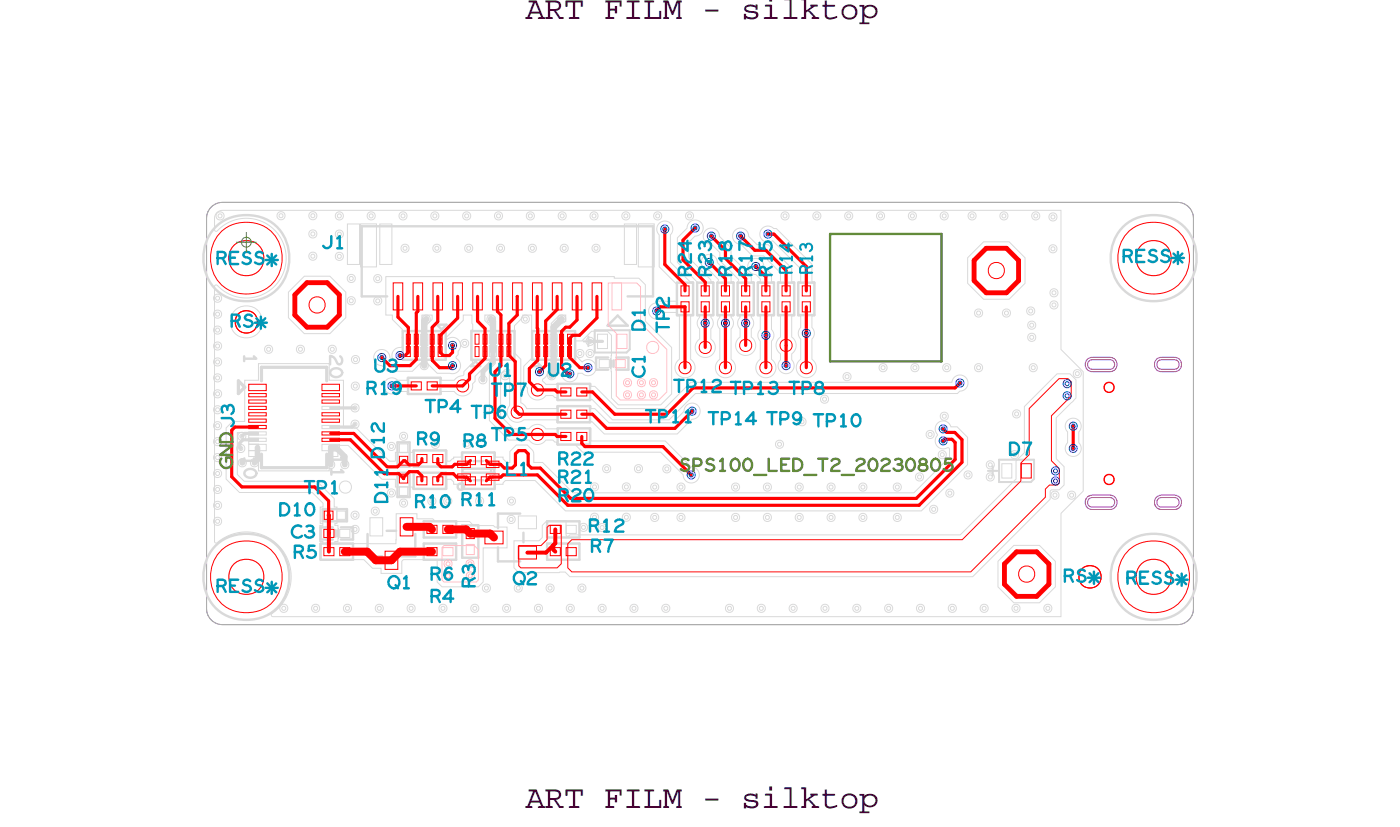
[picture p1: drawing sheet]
<svg xmlns="http://www.w3.org/2000/svg" width="88mm" height="52mm" viewBox="0 0 88 52" stroke-linecap="round" stroke-linejoin="round" font-family="sans-serif">
<defs><g id="words">
<g font-size="2.1">
<text x="33" y="1.2">ART FILM - silktop</text>
<text x="33" y="50.7">ART FILM - silktop</text>
</g>
<g font-size=".8" fill="#0097b7">
<text x="13.5" y="16.6">RESS*</text>
<text x="44.7" y="17.4" transform="rotate(-90 44.7 17.4)">R23</text>
<text x="45.9" y="17.4" transform="rotate(-90 45.9 17.4)">R18</text>
<text x="47.2" y="17.4" transform="rotate(-90 47.2 17.4)">R17</text>
<text x="48.5" y="17.4" transform="rotate(-90 48.5 17.4)">R15</text>
<text x="49.8" y="17.2" transform="rotate(-90 49.8 17.2)">R14</text>
<text x="51" y="17.2" transform="rotate(-90 51 17.2)">R13</text>
<text x="70.5" y="16.4">RESS*</text>
<text x="14.4" y="20.5">RS*</text>
<text x="30.7" y="23.6">U1</text>
<text x="14.6" y="29.4" transform="rotate(-90 14.6 29.4)">GND J3</text>
<text x="23" y="24.7">R19</text>
<text x="26.1" y="27.9">R9</text>
<text x="29.1" y="28">R8</text>
<text x="31.7" y="29.8">L1</text>
<text x="42.3" y="24.6">TP12 TP13 TP8</text>
<text x="24.3" y="31.6" transform="rotate(-90 24.3 31.6)">D11</text>
<text x="26" y="31.8">R10</text>
<text x="28.9" y="31.7">R11</text>
<text x="35" y="30.3">R21</text>
<text x="36.9" y="33.4">R12</text>
<text x="13.5" y="37.1">RESS*</text>
<text x="24.4" y="36.9">Q1</text>
<text x="27" y="36.4">R6</text>
<text x="29.8" y="36.9" transform="rotate(-90 29.8 36.9)">R3</text>
<text x="32.2" y="36.7">Q2</text>
<text x="66.8" y="36.5">RS*</text>
<text x="70.7" y="36.6">RESS*</text>
</g>
<g font-size=".8" fill="#d9d9d9">
<text x="34.4" y="23.6">U2</text>
<text x="63.4" y="28.5">D7</text>
</g>
</g></defs>
<!-- layer: Board Outline -->
<g fill="none" stroke="#acacac" stroke-width=".06">
<path d="M13 13.7v24.5zM13.3 13l.3-.2 .4-.1h60a1 1 0 0 1 1 1v24.5a1 1 0 0 1-1 1h-60a1 1 0 0 1-1-1v-24.5l.1-.4zM14 12.7h60zM14 12.7a1 1 0 0 0-1 1M74 12.7a1 1 0 0 1 1 1M75 13.7v24.5zM13 38.2a1 1 0 0 0 1 1M14 39.2h60zM75 38.2a1 1 0 0 1-1 1"/>
<circle cx="15.5" cy="16.2" r="1.11"/>
<circle cx="72.5" cy="16.2" r="1.11"/>
<circle cx="15.5" cy="36.2" r="1.11"/>
<circle cx="15.5" cy="20.2" r=".71"/>
<circle cx="68.5" cy="36.2" r=".71"/>
<circle cx="72.5" cy="36.2" r="1.11"/>
</g>
<path d="M52.2 14.7v8zM52.2 14.7h7zM59.2 14.7v8zM52.1 22.7h7.1z" fill="none" stroke="#638b3a" stroke-width=".15"/>
<!-- layer: Components -->
<g fill="none" stroke="#d9d9d9" stroke-width=".15">
<path d="M22.7 14.2h18.3zM22.7 14.2v4.4zM22.7 18.6h1.6zM38.8 19.8l.6 .6zM39.4 18.6h1.6zM41 14.2v4.4zM42.5 17.7v2.1zM42.5 17.7h1zM42.5 19.8h1zM43.5 17.7v2.1zM43.8 17.7v2.1zM43.8 17.7h1z"/>
<path d="M43.8 19.8h1zM44.8 17.7v2.1zM45.1 19.8h1zM45.1 17.7v2.1zM45.1 17.7h1zM46.1 17.7v2.1zM46.3 17.7v2.1zM46.3 17.7h1.1zM46.3 19.8h1.1zM47.4 17.7v2.1zM47.6 17.7v2.1zM47.6 17.7h1z"/>
<path d="M47.6 19.8h1zM48.6 17.7v2.1zM48.9 17.7v2.1zM48.9 17.7h1zM48.9 19.8h1zM49.9 17.7v2.1zM50.1 17.7v2.1zM50.1 17.7h1.1zM50.1 19.8h1.1zM51.2 17.7v2.1zM20.1 34.1h2.1zM20.1 34.1v1z"/>
<path d="M20.1 33.1h.8zM20.1 33.1v.8zM20.1 33.9h.8zM20.1 35.1h2.1zM20.3 32h1.5zM20.3 32v.7zM20.3 32.7h1.5zM21.1 33.3v.4zM21.2 33.3v.4zM21.4 33.1h.8zM21.4 33.9h.8zM21.8 32v.7z"/>
<path d="M22.2 34.1v1zM22.2 33.1v.8zM23.1 34.9h.9zM23.1 33.5v1.4zM24.3 33.3h.6zM25 27.8h.7zM25 27.8v1.5zM25 29.7h.7zM25 29.7v1.5zM25 29.3h.7zM25 31.2h.7zM25.2 34.9h.9z"/>
<path d="M25.3 20.8h2.7zM25.3 20.8v.4zM25.3 22.6h2.7zM25.3 21.2v1.4zM25.6 24.7h2.1zM25.6 23.7h2.1zM25.6 23.7v1zM25.7 27.8v1.5zM25.7 29.7v1.5zM26 29.3h2zM26 30.7h2zM26 28.3h2z"/>
<path d="M26 28.3v1zM26 29.7h2zM26 29.7v1zM26.1 33.5v1.4zM26.6 32.7h2.1zM26.6 32.7v1zM26.6 34.1h2.1zM26.6 34.1v1zM26.6 33.7h2.1zM26.6 35.1h2.1zM27.5 20.4h.6zM27.5 20.4l.3 .3z"/>
<path d="M27.7 23.7v1zM27.8 20.7l.3-.3zM28 20.8v1.8zM28 28.3v1zM28 29.7v1zM28.7 32.7v1zM28.7 34.1v1zM28.8 30.4l.2-.1 .1 .1v.2l-.1 .1-.2-.1zM29 35h1.1zM29 29.4h2.1zM29 30.7h2.1zM29 28.4h2.1z"/>
<path d="M29 28.4v1zM29 33h1.1zM29 33v2zM29 29.7h2.1zM29 29.7v1zM29.1 29.4v.2zM29.6 23h.6zM29.6 20.8h2.7zM29.6 22.6h2.7zM29.6 20.8v1.8zM29.8 30.1h.6zM29.8 28.9h.6z"/>
<path d="M29.9 22.7l-.3 .3zM29.9 22.7l.3 .3zM30.1 33v2zM30.9 29.4v.2zM31.1 29.2v.5zM31.1 28.4v1zM31.1 29.7v1zM31.3 32.2h1.4zM31.3 32.2v1zM31.3 35.2h1.4zM31.3 34.3v.9zM32.3 22.2v.4z"/>
<path d="M32.3 20.8v1.4zM32.9 33.4v.6zM33.4 23h.6zM33.4 20.8h2.7zM33.4 22.6h2.7zM33.4 20.8v1.8zM33.7 22.7l-.3 .3zM33.7 22.7l.3 .3zM34.4 35.1h2zM34.4 33.7h2zM34.4 34.1h2zM34.4 34.1v1z"/>
<path d="M34.4 32.7h2zM34.4 32.7v1zM35 25.1h2.1zM35 26.5h2.1zM35 27.9h2.1zM35 24.1h2.1zM35 24.1v1zM35 25.5h2.1zM35 25.5v1zM35 26.9h2.1zM35 26.9v1zM36.1 22.2v.4z"/>
<path d="M36.1 20.8v1.4zM36.4 34.1v1zM36.4 32.7v1zM37.1 24.1v1zM37.1 25.5v1zM37.1 26.9v1zM37.4 22.4h.8zM37.4 22.4v.8zM37.4 23.2h.8zM38.2 20.4l.6-.6zM38.2 20.4h1.2zM38.4 22.6v.4z"/>
<path d="M38.5 22.6v.4zM38.7 23.2h.8zM38.7 22.4h.8zM39.5 22.4v.8z"/>
<circle cx="15.5" cy="16.2" r="2.72"/>
<circle cx="72.5" cy="16.2" r="2.72"/>
<circle cx="15.5" cy="36.2" r="2.72"/>
<circle cx="72.5" cy="36.2" r="2.72"/>
</g>
<g fill="none" stroke="#f00" stroke-width=".31">
<path d="M18.5 18.5l.8-.8zM18.5 18.5v1.3zM18.5 19.8l.8 .7zM19.3 17.7h1.3zM20.6 17.7l.7 .8zM21.3 19.8l-.7 .7zM21.3 18.5v1.3zM61.2 17.6l.8 .8zM61.2 16.3l.8-.7zM61.2 16.3v1.3zM62 15.6h1.2zM62 18.4h1.2z"/>
<path d="M63.2 15.6l.8 .7zM63.2 18.4l.8-.8zM64 16.3v1.3zM19.3 20.5h1.3zM63.1 35.4l.8-.8zM63.1 35.4v1.3zM63.1 36.7l.8 .7zM63.9 37.4h1.2zM63.9 34.6h1.2zM65.1 34.6l.8 .8zM65.9 36.7l-.8 .7zM65.9 35.4v1.3z"/>
</g>
<path d="M15 23.9l.4 .4zM15 24.7l.4-.4zM15 23.9v.8zM16.4 23.1v.8zM16.4 29.3h4.1zM16.4 28.5v.8zM16.4 23.1h4.1zM20.5 23.1v.8zM20.5 28.5v.8z" fill="none" stroke="#d9d9d9" stroke-width=".2"/>
<g fill="none" stroke="#d9d9d9" stroke-width=".13">
<path d="M36.7 21.4h.6zM37 21.1v.6zM37.4 22.1h2zM37.4 20.7v1.4zM37.4 20.7h2.2zM39.4 22.1l.2-.2zM39.6 20.7v1.2zM62.1 29.6h.6zM62.4 29.3v.6zM62.8 30.3h2zM62.8 28.9v1.4zM62.8 28.9h2.2z"/>
<path d="M64.8 30.3l.2-.2zM65 28.9v1.2z"/>
</g>
<!-- layer: Nets -->
<g fill="none" stroke="#f00" stroke-width=".2">
<path d="M25 18.6v1.3zM25 19.9l.7 .6zM26.2 19.6l.1-.1zM26.2 19.6v1.7zM26.3 18.6v.9zM27.5 18.6v1.6zM28.8 18.6v1.4zM30 18.6v1.6zM31.3 19.5l.2 .3zM31.3 18.6v.9zM31.5 19.8v1.5zM32.5 18.6h.1"/>
<path d="M32.5 18.6v1.2zM33.8 18.6v2zM35 18.6v.8zM35 19.4l-.7 .7zM36.3 18.6v1.5zM37.5 18.6v1.4zM41.3 19.5l.2-.2zM41.3 19.5h.1M41.5 19.3h1.5zM41.8 16.6l1.2 1.3zM41.8 14.4v2.2zM42.9 16.3l1.4 1.4z"/>
<path d="M42.9 15.1v1.2zM42.9 15.1l.8-.8zM43 17.9v.4zM43 19.3v3.8zM44.3 17.7v.6zM44.3 19.3v1zM44.6 16.5l1 1zM44.7 14.8l.9 .9zM45.6 16.2l1.2 1.3zM45.6 19.3v1zM45.6 17.5v.8zM46.5 14.8l.9 .9z"/>
<path d="M46.8 17.5v.8zM46.8 19.3v1zM47.4 15.7h.7zM47.5 16.7l.6 .7zM48.1 19.3v1.7zM48.1 17.4v.9zM48.1 15.7l1.3 1.3zM48.2 14.7h.4zM48.6 14.7l2.1 2zM49.4 17v1.3zM49.4 19.3v2.4zM50.7 19.3v1.6z"/>
<path d="M50.7 16.7v1.6zM14.6 29.9l.6 .7zM14.6 27v2.9zM14.8 26.8h1.4zM15.2 30.6h4.6zM19.8 30.6l.8 .8zM20.6 31.4v.9zM20.8 27.6h1.2zM20.8 27.2h1.4zM22 27.6l2.1 2.1zM22.2 27.2l2.1 2.1zM24 22.4l.5 .5z"/>
<path d="M24.1 29.7h1zM24.3 29.3h.7zM24.5 22.9h1.3zM24.6 24.2h1.6zM25.1 29.7l.3 .3zM25.1 22.3h.4zM25.4 28.9h.1M25.4 30h.1M25.4 28.9l-.4 .4zM25.4 28.9l.3 .3zM25.5 22.3l.2-.2zM25.7 20.5v.8z"/>
<path d="M25.7 21.3v.8zM25.7 22.1h.1M25.7 29.2h.6zM25.7 29.6h.5zM25.7 29.6l-.3 .4zM25.8 22.9l.4-.3zM26.2 21.3v.8zM26.2 22.1v.5zM26.2 29.6l.3 .3zM26.5 29.9v.3zM26.5 29l-.2 .2zM26.5 28.8v.2z"/>
<path d="M27.2 22.5h.1M27.2 20.5l.3-.3zM27.2 20.5v.8zM27.2 21.3v.8zM27.2 22.1v.4zM27.2 24.2h1.9zM27.2 22.6l.4 .5zM27.2 22.5v.1zM27.5 30v.2zM27.5 29.1l.2 .2zM27.5 28.8v.3zM27.6 23.1h.7z"/>
<path d="M27.7 21.1l1.1-1.1zM27.7 21.1v.2zM27.7 21.3v.8zM27.7 22.1h.1M27.7 22.1l.2 .2zM27.7 29.3h.7zM27.7 29.7l-.2 .3zM27.7 29.7h.8zM27.9 22.3h.3zM28.4 29.3l.2-.2zM28.4 22.1l-.2 .2zM28.4 21.7v.4z"/>
<path d="M28.4 22.9l-.1 .2zM28.5 29.7l.2 .2zM28.6 29.1h.6zM28.7 29.9h.5zM29.2 29.9h.1zM29.2 29.1h.1zM29.3 29.9l.3 .3zM29.3 29.1l.3-.2zM29.5 23.8l-.4 .4zM29.5 23.5v.3zM30 20.2l.5 .4zM30.5 21.3v.8z"/>
<path d="M30.5 20.6v.7zM30.5 22.5l-1 1zM30.5 22.1v.4zM30.6 28.9l.2 .2zM30.8 29.9h.2zM30.8 29.1h.2zM30.8 29.9l-.2 .3zM31 29.1h.4zM31 29.9h.5zM31.1 26.2l1 1.1zM31.1 23.3v2.9zM31.4 29.1l.3 .3z"/>
<path d="M31.5 21.3v.8zM31.5 22.1v.9zM31.6 29.8h2.2zM31.6 29.8l-.1 .1zM32 20.3l.5-.5zM32 20.3v1zM32 21.3v.8zM32 22.3l.4 .4zM32 22.1v.2zM32.1 27.3h1.7zM32.4 25.7l.1 .2zM32.4 22.7v3z"/>
<path d="M32.4 28.5v.7zM32.5 25.9l.1 .1zM32.6 28.3h.4zM32.6 28.3l-.2 .2zM32.6 26h3zM33 28.3l.2 .2zM33.2 28.5v.7zM33.3 23.1l.5-.5zM33.3 23.1v.9zM33.3 24l.5 .5zM33.4 29.4h.5zM33.8 20.6h.1"/>
<path d="M33.8 27.3h1.1zM33.8 24.5h1.1zM33.8 29.8l1.9 1.9zM33.8 20.6v.7zM33.8 21.3v.8zM33.8 22.1v.5zM33.9 23.3l.4-.4zM33.9 29.4l1.9 1.9zM34.3 20.1v1.2zM34.3 21.3v.8zM34.3 22.1v.8zM34.9 24.5l.1 .1z"/>
<path d="M34.9 27.3l.1 .1zM35 27.4h.6zM35 24.6h.6zM35.3 21.3v.8zM35.3 20.8v.5zM35.3 22.1v1zM35.5 20.5h.3zM35.5 20.5l-.2 .3zM35.7 31.7h22zM35.8 21.3v.8zM35.8 21.2l.2-.2zM35.8 21.3h.1"/>
<path d="M35.8 22.1v.3zM35.8 22.4l.6 .7zM35.8 20.5l.5-.4zM35.8 31.3h21.8zM36 21h.4zM36.4 21l1.1-1zM36.4 23.1h.5zM36.5 26h.7zM36.6 24.6h.6zM36.6 27.8l.2 .2zM36.6 27.4v.4zM36.8 28h4.8z"/>
<path d="M37.2 26l.9 .9zM37.2 24.6l1.4 1.4zM38.1 26.9h4.3zM38.6 26h3.3zM41.6 28l1.8 1.8zM41.9 26l1.6-1.7zM43.5 25.8l-1.1 1.1zM43.5 24.3h16.5zM44.3 20.3v1.5zM45.6 20.3v2.8zM46.8 20.3v1.4zM48.1 21v2.1z"/>
<path d="M49.4 21.7v1.2zM50.7 20.9v2.2zM59.3 26.9l.2 .2zM59.3 27.7h.1M59.4 27.6l-.1 .1zM59.4 27.6h.4zM59.5 27.1h.5zM59.8 27.6l.2 .2zM60 27.1l.4 .5zM60 24.3l.3-.3zM60 28.8l-2.4 2.5zM60 27.8v1z"/>
<path d="M60.4 29l-2.7 2.7zM60.4 27.6v1.4zM67.4 26.7v1.4z"/>
</g>
<g fill="none" stroke="#f00" stroke-width=".06">
<path d="M24.7 17.7h.6v1.8h-.6zM26 17.7h.6v1.8h-.6zM27.2 17.7h.6v1.8h-.6zM28.5 17.7h.6v1.8h-.6zM29.7 17.7h.6v1.8h-.6zM31 17.7h.6v1.8h-.6zM32.2 17.7h.6v1.8h-.6zM33.5 17.7h.6v1.8h-.6zM34.7 17.7h.6v1.8h-.6zM36 17.7h.6v1.8h-.6zM37.2 17.7h.6v1.8h-.6zM42.8 17.9h.5v.7h-.5z"/>
<path d="M42.8 18.9h.5v.7h-.5zM44.1 17.9h.5v.7h-.5zM44.1 18.9h.5v.7h-.5zM45.3 18.9h.5v.7h-.5zM45.3 17.9h.5v.7h-.5zM46.6 17.9h.5v.7h-.5zM46.6 18.9h.5v.7h-.5zM47.9 18.9h.5v.7h-.5zM47.9 17.9h.5v.7h-.5zM49.1 17.9h.5v.7h-.5zM49.1 18.9h.5v.7h-.5zM50.4 18.9h.5v.7h-.5z"/>
<path d="M50.4 17.9h.5v.7h-.5zM15.6 26.7h1.1v.2h-1.1zM15.6 24.1h1.1v.4h-1.1zM15.6 24.7h1.1v.2h-1.1zM15.6 25.1h1.1v.2h-1.1zM15.6 25.5h1.1v.2h-1.1zM15.6 25.9h1.1v.2h-1.1zM15.6 26.3h1.1v.2h-1.1zM20.2 24.1h1.1v.4h-1.1zM20.2 24.7h1.1v.2h-1.1zM20.2 25.1h1.1v.2h-1.1zM20.2 25.9h1.1v.2h-1.1z"/>
<path d="M20.2 26.3h1.1v.2h-1.1zM20.2 27.5h1.1v.2h-1.1zM20.2 27.1h1.1v.2h-1.1zM20.3 33.2h.7v.5h-.7zM20.3 34.4h.7v.5h-.7zM20.4 32.1h.5v.5h-.5zM21.3 34.4h.7v.5h-.7zM24.2 34.6h.8v1.1h-.8zM25.1 29.8h.5v.5h-.5zM25.1 28.6h.5v.6h-.5zM25.1 32.5h.8v1.1h-.8zM25.5 21h.3v.6h-.3z"/>
<path d="M25.5 21.8h.3v.6h-.3zM25.8 24h.7v.5h-.7zM26 21h.3v.6h-.3zM26 21.8h.3v.6h-.3zM26.2 29.9h.6v.5h-.6zM26.2 28.5h.6v.5h-.6zM26.8 34.4h.7v.5h-.7zM26.8 33h.7v.5h-.7zM26.8 24h.7v.5h-.7zM27 21h.3v.6h-.3zM27 21.8h.3v.6h-.3zM27.2 29.9h.6v.5h-.6z"/>
<path d="M27.2 28.5h.6v.5h-.6zM27.5 21h.3v.6h-.3zM27.5 21.8h.3v.6h-.3zM27.8 33h.7v.5h-.7zM28.8 29.7h.8v.4h-.8zM28.8 28.9h.8v.4h-.8zM29.2 29.9h.7v.5h-.7zM29.2 28.7h.7v.5h-.7zM29.3 33.2h.5v.6h-.5zM29.8 21h.3v.6h-.3zM29.8 21.8h.3v.6h-.3zM30.2 29.9h.7v.5h-.7z"/>
<path d="M30.2 28.7h.7v.5h-.7zM30.3 21h.3v.6h-.3zM30.3 21.8h.3v.6h-.3zM30.5 33.3h1.1v.8h-1.1zM30.6 29.7h.8v.4h-.8zM30.6 28.9h.8v.4h-.8zM31.3 21h.3v.6h-.3zM31.3 21.8h.3v.6h-.3zM31.8 21h.3v.6h-.3zM31.8 21.8h.3v.6h-.3zM32.6 34.3h1.1v.8h-1.1zM32.6 34.2h1.4l.4-.3v-.8l.1-.1h.8v2.4l-.3 .2h-2.3l-.1-.1z"/>
<path d="M33.7 21h.2v.6h-.2zM33.7 21.8h.2v.6h-.2zM34.2 21h.2v.6h-.2zM34.2 21.8h.2v.6h-.2zM34.6 33h.6v.5h-.6zM34.6 34.4h.6v.5h-.6zM35.2 21h.2v.6h-.2zM35.2 21.8h.2v.6h-.2zM35.2 24.3h.7v.6h-.7zM35.2 25.7h.7v.5h-.7zM35.2 27.1h.7v.5h-.7zM35.6 34.4h.6v.5h-.6z"/>
<path d="M35.7 21h.2v.6h-.2zM35.7 21.8h.2v.6h-.2zM35.9 33.9h24.5l3.7-3.7v-1.1l.6-.6v-2.9l1.8-1.8h.6l.2 .2v.9l-1.2 1.2v2.8l.4 .5v.9l-.1 .1h-.5l-.2 .3v.5l-4.7 4.7h-25.1l-.2-.3v-1.5zM36.2 24.3h.7v.6h-.7zM36.2 25.7h.7v.5h-.7zM36.2 27.1h.7v.5h-.7zM64.2 29.1h.6v.9h-.6zM69.4 24.1l.3-.1 .2 .1 .1 .2-.1 .2-.2 .1-.3-.1v-.2zM69.4 29.9l.3-.1 .2 .1 .1 .2-.1 .2-.2 .1-.3-.1v-.2zM69.5 24.1l.2-.1 .2 .1 .1 .2-.1 .2-.2 .1-.2-.1-.1-.2zM69.5 29.9l.2-.1 .2 .1 .1 .2-.1 .2-.2 .1-.2-.1-.1-.2z"/>
<circle cx="15.5" cy="16.2" r="2.27"/>
<circle cx="15.5" cy="16.2" r="1.11"/>
<circle cx="19.9" cy="19.1" r=".51"/>
<circle cx="62.6" cy="17" r=".51"/>
<circle cx="72.5" cy="16.2" r="2.27"/>
<circle cx="72.5" cy="16.2" r="1.11"/>
<circle cx="15.5" cy="36.2" r="2.27"/>
<circle cx="15.5" cy="36.2" r="1.11"/>
<circle cx="15.5" cy="20.2" r=".71"/>
<circle cx="29.1" cy="24.2" r=".38"/>
<circle cx="32.5" cy="25.9" r=".38"/>
<circle cx="33.8" cy="27.3" r=".38"/>
<circle cx="33.8" cy="24.5" r=".38"/>
<circle cx="43" cy="23.1" r=".38"/>
<circle cx="44.3" cy="21.8" r=".38"/>
<circle cx="45.6" cy="23.1" r=".38"/>
<circle cx="46.8" cy="21.7" r=".38"/>
<circle cx="48.1" cy="23.1" r=".38"/>
<circle cx="49.4" cy="21.7" r=".38"/>
<circle cx="50.7" cy="23.1" r=".38"/>
<circle cx="64.5" cy="36" r=".51"/>
<circle cx="68.5" cy="36.2" r=".71"/>
<circle cx="72.5" cy="36.2" r="2.27"/>
<circle cx="72.5" cy="36.2" r="1.11"/>
</g>
<g fill="none" stroke="#00f" stroke-width=".06">
<path d="M41.1 19.3h.2h.1l.1 .2-.1 .2-.1 .1-.2-.1-.1-.2zM41.1 19.5l.2-.1 .1 .1v.1h-.1h-.2zM41.6 14.2l.2-.1 .2 .1v.2v.2h-.2h-.2l-.1-.2zM41.7 14.3l.1-.1 .1 .1v.1l-.1 .1-.1-.1zM43.5 14.1h.2h.2v.2v.2l-.2 .1-.2-.1-.1-.2zM43.6 14.2h.1h.1v.2h-.1h-.1zM44.5 14.6h.2h.2v.2v.2l-.2 .1-.2-.1-.1-.2zM44.6 14.8l.1-.1 .1 .1v.1h-.1h-.1zM46.3 14.6h.2h.2l.1 .2-.1 .2-.2 .1-.2-.1v-.2zM46.4 14.8l.1-.1 .1 .1v.1h-.1h-.1zM47.3 16.5h.2h.2v.2v.2l-.2 .1-.2-.1-.1-.2zM47.4 16.7l.1-.1 .1 .1v.1l-.1 .1-.1-.1z"/>
<path d="M48.1 14.5l.1-.1 .2 .1 .1 .2-.1 .2h-.2h-.1l-.1-.2zM48.1 14.6h.1h.2v.2h-.2h-.1zM23.8 22.3l.2-.1 .2 .1v.1v.2l-.2 .1-.2-.1-.1-.2zM23.9 22.4l.1-.1 .1 .1v.1l-.1 .1-.1-.1zM24.4 24h.2h.2l.1 .2-.1 .2-.2 .1-.2-.1v-.2zM24.9 22.1h.2h.2l.1 .2-.1 .2-.2 .1-.2-.1v-.2zM25 22.3l.1-.1 .1 .1v.1h-.1h-.1zM28.2 21.5l.2-.1 .2 .1 .1 .2-.1 .2h-.2h-.2v-.2zM28.2 22.8l.2-.1 .2 .1 .1 .1-.1 .2-.2 .1-.2-.1v-.2zM28.3 21.6l.1-.1 .1 .1v.1l-.1 .1-.1-.1zM28.3 22.9l.1-.1 .1 .1v.1l-.1 .1-.1-.1zM33.7 23.2l.2-.1 .2 .1v.1v.2l-.2 .1-.2-.1-.1-.2z"/>
<path d="M33.8 23.3l.1-.1 .1 .1v.1l-.1 .1-.1-.1zM36.7 22.9l.2-.1 .2 .1 .1 .2-.1 .1-.2 .1-.2-.1v-.1zM36.8 23l.1-.1 .2 .1v.1l-.2 .1-.1-.1zM43.2 29.6h.2h.2l.1 .2-.1 .2-.2 .1-.2-.1v-.2zM43.3 25.6l.2-.1 .2 .1v.2v.2l-.2 .1-.2-.1-.1-.2zM43.3 29.7h.1h.1v.2h-.1h-.1zM43.4 25.7h.1h.1v.2h-.1h-.1zM44.1 20.1l.2-.1 .2 .1 .1 .2-.1 .2h-.2h-.2v-.2zM44.2 20.2h.1h.1v.1l-.1 .1-.1-.1zM45.4 20.1l.2-.1 .2 .1v.2v.2h-.2h-.2l-.1-.2zM45.5 20.2h.1h.1v.1l-.1 .1-.1-.1zM46.7 20.1l.1-.1 .2 .1 .1 .2-.1 .2h-.2h-.1l-.1-.2z"/>
<path d="M46.7 20.2h.1h.2v.1l-.2 .1-.1-.1zM47.9 20.9l.2-.1 .2 .1 .1 .1-.1 .2-.2 .1-.2-.1v-.2zM48 21l.1-.1 .1 .1v.1l-.1 .1-.1-.1zM49.2 22.8l.2-.1 .2 .1v.1v.2l-.2 .1-.2-.1-.1-.2zM49.3 22.9l.1-.1 .1 .1v.1l-.1 .1-.1-.1zM50.5 20.7h.2h.1l.1 .2-.1 .2-.1 .1-.2-.1-.1-.2zM50.5 20.9l.2-.1 .1 .1v.1h-.1h-.2zM59.1 26.7h.2h.1l.1 .2-.1 .2-.1 .1-.2-.1-.1-.2zM59.1 27.5l.2-.1 .1 .1 .1 .2-.1 .1-.1 .1-.2-.1-.1-.1zM59.1 26.9l.2-.1 .1 .1v.1h-.1h-.2zM59.1 27.6l.2-.1 .1 .1v.1l-.1 .1-.2-.1zM60.1 23.9l.2-.1 .2 .1 .1 .1-.1 .2-.2 .1-.2-.1v-.2z"/>
<path d="M60.2 24l.1-.1 .1 .1v.1l-.1 .1-.1-.1zM66.1 30l.2-.1 .2 .1 .1 .2-.1 .2h-.2h-.2v-.2zM66.1 29.4l.2-.1 .2 .1 .1 .2-.1 .1-.2 .1-.2-.1v-.1zM66.2 30.1h.1h.1v.1l-.1 .1-.1-.1zM66.2 29.5l.1-.1 .1 .1v.1l-.1 .1-.1-.1zM66.9 23.9l.1-.1 .2 .1 .1 .2-.1 .2h-.2h-.1l-.1-.2zM66.9 24.7l.1-.1 .2 .1 .1 .1-.1 .2-.2 .1-.1-.1-.1-.2zM66.9 24h.1h.2v.1l-.2 .1-.1-.1zM66.9 24.8l.1-.1 .2 .1v.1l-.2 .1-.1-.1zM67.2 26.6l.2-.1 .2 .1 .1 .1-.1 .2-.2 .1-.2-.1v-.2zM67.2 28l.2-.1 .2 .1 .1 .1-.1 .2-.2 .1-.2-.1v-.2zM67.3 26.7l.1-.1 .1 .1v.1l-.1 .1-.1-.1z"/>
<path d="M67.3 28.1l.1-.1 .1 .1v.1l-.1 .1-.1-.1z"/>
</g>
<g fill="none" stroke="#ffb0d8" stroke-width=".06">
<path d="M38.2 17.8h1.8l.2 .2v2.3l1.7 1.6v2.7l-.5 .5h-2.4l-.3-.2v-4l-.5-.5zM38.5 17.7h.6v1.8h-.6zM27.8 34.4l.1-.2h1.9l.3 .3v1.9l-.2 .1h-2l-.1-.1zM27.8 34.4h.7v.5h-.7zM28 35.2l.1-.1 .2 .1 .1 .2-.1 .2h-.2h-.1l-.1-.2zM28 35.3h.1h.2v.1l-.2 .1-.1-.1zM29.3 34.2h.5v.6h-.5zM29.3 35.2l.2-.1 .2 .1 .1 .2-.1 .2h-.2h-.2v-.2zM38.6 22.6h.7v.5h-.7zM38.8 21h.6v.9h-.6zM39.2 23.8h.2h.2l.1 .2-.1 .2-.2 .1-.2-.1v-.2zM39.2 24.6l.2-.1 .2 .1 .1 .2-.1 .2h-.2h-.2v-.2z"/>
<path d="M39.3 24l.1-.1 .1 .1v.1h-.1h-.1zM39.3 24.7h.1h.1v.1l-.1 .1-.1-.1zM40.1 23.8h.2h.2v.2v.2l-.2 .1-.2-.1-.1-.2zM40.1 24.6l.2-.1 .2 .1v.2v.2h-.2h-.2l-.1-.2zM40.2 24l.1-.1 .1 .1v.1h-.1h-.1zM40.2 24.7h.1h.1v.1l-.1 .1-.1-.1zM40.9 23.8h.2h.1l.1 .2-.1 .2-.1 .1-.2-.1-.1-.2zM40.9 24.6l.2-.1 .1 .1 .1 .2-.1 .2h-.1h-.2l-.1-.2zM40.9 24l.2-.1 .1 .1v.1h-.1h-.2zM40.9 24.7h.2h.1v.1l-.1 .1-.2-.1z"/>
<circle cx="41" cy="21.8" r=".38"/>
</g>
<path d="M20.7 32.4h.1M20.7 32.4v1.1zM20.7 33.5v1.1zM33.1 34.7h1.2zM34.8 34.5l.1 .1zM34.8 34.2v.3zM34.8 34.2l-.5 .5zM34.9 34.1l-.1 .1zM34.9 33.2v.9z" fill="none" stroke="#f00" stroke-width=".25"/>
<path d="M21.7 34.6h1.4zM23.1 34.6l.5 .6zM23.6 35.2h1zM25.1 34.6l-.5 .6zM25.1 34.6h2zM25.5 33.1h1.5zM27 33.1l.1 .1zM28.1 33.2h1.2zM29.3 33.2l.2 .3zM29.5 33.5h1.3zM30.8 33.5l.2 .2z" fill="none" stroke="#f00" stroke-width=".5"/>
<path d="M68.3 22.5l.3-.1h1.1l.3 .1 .2 .2v.3l-.2 .2-.3 .1h-1.1l-.3-.1-.1-.2v-.3zM68.3 31.2l.3-.1h1.1l.3 .1 .2 .2v.3l-.2 .2-.3 .1h-1.1l-.3-.1-.1-.2v-.3zM68.4 22.7l.2-.1h1.1l.3 .1v.2v.2l-.3 .1h-1.1l-.2-.1-.1-.2zM68.4 31.3l.2-.1h1.1l.3 .1v.2v.2l-.3 .1h-1.1l-.2-.1-.1-.2zM72.7 22.5l.3-.1h.8l.3 .1 .1 .2v.3l-.1 .2-.3 .1h-.8l-.3-.1-.2-.2v-.3zM72.7 31.2l.3-.1h.8l.3 .1 .1 .2v.3l-.1 .2-.3 .1h-.8l-.3-.1-.2-.2v-.3zM72.8 22.7l.2-.1h.8l.2 .1 .1 .2-.1 .2-.2 .1h-.8l-.2-.1-.1-.2zM72.8 31.3l.2-.1h.8l.2 .1 .1 .2-.1 .2-.2 .1h-.8l-.2-.1-.1-.2z" fill="none" stroke="#8d00d9" stroke-width=".06"/>
<path d="M15.1 28.1h.1M15.1 27.8l.2-.2zM15.1 27.8v.3zM15.3 27.6h.9zM15.4 27.2l-.2 .2zM15.4 27.2h.8zM20.8 26.8h1.3zM20.8 25.6h1.5zM22.1 26.8l.2-.2zM37.1 21.4h.8z" fill="none" stroke="#d9d9d9" stroke-width=".2"/>
<path d="M26.7 20.2v1.1zM26.7 20.2l.1-.2zM26.7 22.1v.8zM26.7 21.3v.8zM30.8 20l.2 .2zM31 21.3v.7zM31 20.2v1.1zM34.8 20.5v.8zM34.8 21.3v.7zM34.8 22v1.5zM35.3 20l-.5 .5z" fill="none" stroke="#d9d9d9" stroke-width=".4"/>
<path d="M30.3 23.3l.7-.6zM30.3 23.3v.5zM31 22v.7z" fill="none" stroke="#d9d9d9" stroke-width=".3"/>
<path d="M15.2 28.9v.1zM16.2 28.9l-.2 .1zM16.2 28.1v.8zM20.8 28.1v1.1zM20.8 28.1h.3zM21.1 28.1l.6 .6zM21.7 28.7v.5z" fill="none" stroke="#d9d9d9" stroke-width=".35"/>
<g fill="none" stroke="#d9d9d9" stroke-width=".06">
<path d="M13.5 18.5h.2h.2v.2v.2l-.2 .1-.2-.1-.1-.2zM13.5 19.5h.2h.2v.2v.2l-.2 .1-.2-.1-.1-.2zM13.6 18.7l.1-.1 .1 .1v.1h-.1h-.1zM13.6 19.7l.1-.1 .1 .1v.1h-.1h-.1zM13.6 13.4l.4-.2h52.7v8.7l1.4 1.4v7.5l-1.4 1.4v6.5h-49.6v-.2a2.84 2.84 0 0 0 .6-4.1 2.84 2.84 0 0 0-4.2-.3v-.1v-16l.1-.1a2.51 2.51 0 0 0 3.6 0 2.51 2.51 0 0 0 0-3.6 2.51 2.51 0 0 0-3.7 .2v-.1v-.7zM13.6 13.4l.2-.1 .2 .1 .1 .1-.1 .2-.2 .1-.2-.1v-.2zM13.7 13.5l.1-.1 .1 .1v.1l-.1 .1-.1-.1zM17.5 13.4l.2-.1 .1 .1 .1 .1-.1 .2-.1 .1-.2-.1-.1-.2zM17.5 13.5l.2-.1 .1 .1v.1l-.1 .1-.2-.1zM19.1 17.3h1.6l1 1v1.6l-1 1h-1.6l-1-1v-1.6zM19.5 13.4l.2-.1 .1 .1 .1 .1-.1 .2-.1 .1-.2-.1-.1-.2zM19.5 14.5l.2-.1 .1 .1 .1 .2-.1 .2h-.1h-.2l-.1-.2z"/>
<path d="M19.5 15.9l.2-.1 .1 .1 .1 .2-.1 .2h-.1h-.2l-.1-.2zM19.5 13.5l.2-.1 .1 .1v.1l-.1 .1-.2-.1zM19.5 14.6h.2h.1v.1l-.1 .1-.2-.1zM19.5 16h.2h.1v.1l-.1 .1-.2-.1zM21.1 13.4l.2-.1 .2 .1 .1 .1-.1 .2-.2 .1-.2-.1v-.2zM21.1 14.5l.2-.1 .2 .1 .1 .2-.1 .2h-.2h-.2v-.2zM21.1 15.9l.2-.1 .2 .1 .1 .2-.1 .2h-.2h-.2v-.2zM21.2 13.5l.1-.1 .1 .1v.1l-.1 .1-.1-.1zM21.2 14.6h.1h.1v.2h-.1h-.1zM21.2 16h.1h.1v.2h-.1h-.1zM21.8 14.1h.8v2.5h-.8zM21.9 17.3l.2-.1 .2 .1v.2v.1l-.2 .1-.2-.1-.1-.1z"/>
<path d="M21.9 18.7l.2-.1 .2 .1v.2v.1l-.2 .1-.2-.1-.1-.1zM22 17.4l.1-.1 .1 .1v.1l-.1 .1-.1-.1zM22 18.8l.1-.1 .1 .1v.1l-.1 .1-.1-.1zM22.7 14.1h1v2.7h-1zM23.1 13.4l.2-.1 .2 .1 .1 .1-.1 .2-.2 .1-.2-.1v-.2zM23.2 13.5l.1-.1 .1 .1v.1l-.1 .1-.1-.1zM23.5 17.3l.2-.1 .2 .1 .1 .2-.1 .2h-.2h-.2v-.2zM23.5 18.7l.2-.1 .2 .1 .1 .2-.1 .2h-.2h-.2v-.2zM23.6 17.4h.1h.1v.1l-.1 .1-.1-.1zM23.6 18.8h.1h.1v.1l-.1 .1-.1-.1zM23.9 14.1h.7v2.5h-.7zM24.2 17.4h14.4v.1h1.5l.4 .4v2.3l1.7 1.6v2.9l-.7 .7h-2.7l-.4-.4v-4l-.2-.2h-1l-.6 .6h-.4v.9l.4 .4 .3-.1 .3 .1 .2 .2v.3l-.1 .2-.3 .2-.7-.2-.1 .3-.2 .2h-.5l-.6-.7v-2.5l.5-.5h.1v-.4h-.3l-.6 .5v2.8l-.2 .2-.3 .6 .2 .2h2.8v.1h.3l1.4 1.4h2.9l1.7-1.6h16.4l.2-.3 .3-.2 .4 .2 .1 .4-.2 .3-.5 .3h-16.4l-1.7 1.6h-3.5l-1.3-1.2h-2.2v-.1l-.3-.2h-.4l-.2 .2-.4 .1-.4-.2-.1-.3-.1-.3-.2-.2v-1.1l.5-.5v-2.7h-.6v.1l-.5 .5v1.8l.4 .3v2.8l.4 .3h1.9v-.1h2.1v.1h.3l.9 .9h4l.7-.7 .1-.3 .3-.2 .4 .1 .2 .5-.2 .3-.3 .1-1 .9h-4.5l-.8-.7h-2.2v-.2h-2.1l-.2 .2h-.3l-.3-.2-.2-.3v-.3l.1-.2v-2.3h-.3l-.3 .3v2.6l.9 .8h.9l.2-.2 .3-.1 .4 .1 .2 .2h2.8v.8h4.7l1.6 1.6 .3 .1 .2 .1v.3l-.1 .3-.2 .2h-.3l-.2-.1-.2-.4-1.4-1.4h-4.9l-.4-.5h-1.2v-.2l-.3-.1h-.4l-.2 .2-.3 .1-.3-.1-.3-.2h-1.2l-1.3-1.2v-3.2l.4-.4v-2.9l-.1-.1h-.5v.3l.3 .4v2.1l-1 1v.3l-.1 .2-.1 .4-.2 .2-.5 .1-.4-.2h-.8v.1h-2.1v-.1h-.6l-.4 .1-.3-.1-.1-.2-.1-.3 .2-.2 .2-.2h.3l.2 .2h.6v-.2h2.1v.2h.8l.3-.2 .3-.1v-.3l.6-.6-.1-.1v-1.9h.1v-.4l-.1-.5h-.5v.3l-1.1 1.1v.1l.4-.1h.2l.3 .3v.3l-.2 .6 .2 .3v.3l-.2 .4h-1.2l-.7-.6v-2.4l.3-.4v-.2h-.6v2.9l-.6 .6h-1.6l-.3-.4-.4-.1-.1-.3v-.2l.3-.3 .3-.1 .3 .2 .2 .5 .1-.6 .6-.3v-1l-.7-.7v-.2h-.4z"/>
<path d="M25.1 13.4l.2-.1 .2 .1 .1 .1-.1 .2-.2 .1-.2-.1v-.2zM25.2 13.5l.1-.1 .1 .1v.1l-.1 .1-.1-.1zM25.3 15.4l.1-.1 .2 .1 .1 .2-.1 .2h-.2h-.1l-.1-.2zM25.3 15.5h.1h.2v.1l-.2 .1-.1-.1zM26.6 19.9l.2-.1 .2 .1v.1v.2l-.2 .1-.2-.1-.1-.2zM26.7 20l.1-.1 .1 .1v.1l-.1 .1-.1-.1zM27.1 13.4l.2-.1 .2 .1 .1 .1-.1 .2-.2 .1-.2-.1v-.2zM27.2 13.5l.1-.1 .1 .1v.1l-.1 .1-.1-.1zM27.3 15.4l.1-.1 .2 .1 .1 .2-.1 .2h-.2h-.1l-.1-.2zM27.3 15.5h.1h.2v.1l-.2 .1-.1-.1zM29.1 13.4l.2-.1 .2 .1 .1 .1-.1 .2-.2 .1-.2-.1v-.2zM29.2 13.5l.1-.1 .1 .1v.1l-.1 .1-.1-.1z"/>
<path d="M29.3 15.4l.1-.1 .2 .1 .1 .2-.1 .2h-.2h-.1l-.1-.2zM29.3 15.5h.1h.2v.1l-.2 .1-.1-.1zM30.7 19.9l.1-.1 .2 .1 .1 .1-.1 .2-.2 .1-.1-.1-.1-.2zM30.7 20l.1-.1 .2 .1v.1l-.2 .1-.1-.1zM31.1 13.4l.2-.1 .2 .1 .1 .1-.1 .2-.2 .1-.2-.1v-.2zM31.2 13.5l.1-.1 .1 .1v.1l-.1 .1-.1-.1zM31.3 15.4l.1-.1 .2 .1 .1 .2-.1 .2h-.2h-.1l-.1-.2zM31.3 15.5h.1h.2v.1l-.2 .1-.1-.1zM32.8 19.9l.2-.1 .2 .1 .1 .1-.1 .2-.2 .1-.2-.1-.1-.2zM32.9 20l.1-.1 .1 .1v.1l-.1 .1-.1-.1zM33.1 13.4l.2-.1 .2 .1 .1 .1-.1 .2-.2 .1-.2-.1v-.2zM33.2 13.5l.1-.1 .1 .1v.1l-.1 .1-.1-.1z"/>
<path d="M33.3 15.4l.1-.1 .2 .1 .1 .2-.1 .2h-.2h-.1l-.1-.2zM33.3 15.5h.1h.2v.1l-.2 .1-.1-.1zM35.1 19.9l.2-.1 .2 .1v.1v.2l-.2 .1-.2-.1-.1-.2zM35.1 13.4l.2-.1 .2 .1 .1 .1-.1 .2-.2 .1-.2-.1v-.2zM35.2 20l.1-.1 .1 .1v.1l-.1 .1-.1-.1zM35.2 13.5l.1-.1 .1 .1v.1l-.1 .1-.1-.1zM35.3 15.4l.1-.1 .2 .1 .1 .2-.1 .2h-.2h-.1l-.1-.2zM35.3 15.5h.1h.2v.1l-.2 .1-.1-.1zM37.1 13.4l.2-.1 .2 .1 .1 .1-.1 .2-.2 .1-.2-.1v-.2zM37.2 13.5l.1-.1 .1 .1v.1l-.1 .1-.1-.1zM37.3 15.4l.1-.1 .2 .1 .1 .2-.1 .2h-.2h-.1l-.1-.2zM37.3 15.5h.1h.2v.1l-.2 .1-.1-.1z"/>
<path d="M39.1 13.4l.2-.1 .2 .1 .1 .1-.1 .2-.2 .1-.2-.1v-.2zM39.2 13.5l.1-.1 .1 .1v.1l-.1 .1-.1-.1zM39.2 14.1h.8v2.5h-.8zM40.1 14.1h1v2.7h-1zM41.1 13.4l.2-.1 .2 .1 .1 .1-.1 .2-.2 .1-.2-.1v-.2zM41.2 13.5l.1-.1 .1 .1v.1l-.1 .1-.1-.1zM41.4 14l.4-.1 .4 .2 .1 .3-.2 .3v1.7l1.3 1.3h.1v2.1h-.1v2.7l.2 .3 .1 .3-.2 .4-.4 .2-.4-.1-.3-.4 .1-.4 .2-.3v-2.7h-.2v-.2h-.7l-.2 .3-.4 .1-.3-.1-.1-.3 .1-.4 .4-.3h1.2v-1l-1.1-1.2v-2l-.1-.3zM43.1 13.4l.2-.1 .2 .1 .1 .1-.1 .2-.2 .1-.2-.1v-.2zM43.2 13.5l.1-.1 .1 .1v.1l-.1 .1-.1-.1zM43.3 14l.3-.2h.3l.2 .2 .1 .3-.2 .4-.3 .1-.4 .4v1l1.4 1.4v.1h.1v2.1h-.1l.1 .5-.1 .3v.7l.2 .2v.4l-.1 .3-.4 .2-.5-.1-.2-.4v-.4l.3-.2v-.7l-.2-.3 .2-.5h-.2v-2.1l-1.2-1.2v-1.6l.6-.6zM44.2 16.1l.3-.1 .4 .1 .2 .4 .8 .8v.4h.2v2.1h-.2l.2 .5-.2 .3v1.9l.2 .3 .1 .3-.2 .4-.3 .2-.5-.1-.2-.4v-.4l.2-.3v-1.9l-.1-.3 .1-.4v-.1h-.1v-2.1v-.1l-.5-.6-.3-.1-.2-.2v-.3zM44.3 14.5l.4-.2 .4 .2 .1 .3 .7 .8v.5l1.3 1.2v.4h.2v2.1h-.2l.1 .5-.1 .3v.6l.2 .2 .1 .3-.2 .4-.2 .2h-.4l-.2-.1-.3-.4 .1-.4 .2-.2v-.6l-.2-.3 .2-.4v-.1h-.2l.1-2.3-1.2-1.1v-.5l-.5-.6h-.3l-.1-.2-.1-.3z"/>
<path d="M46.2 14.5l.2-.2h.3l.3 .2v.3l.6 .6h.7l1.4 1.4v.9h.2v2.1h-.2v1.4l.2 .2 .1 .3-.1 .3-.2 .2 .2 .9-.3 .3h-.4l-.3-.2v-.3l.1-.3v-.4l-.2-.2v-.3v-.3l.2-.2v-1.4h-.1v-2.1h.1v-.6l-1-1h-.7l-.8-.8-.3-.1-.2-.4zM47.1 16.4l.4-.2 .3 .2 .2 .3 .5 .5v.5h.1v2.1h-.1v.9l.1 .3-.1 .4v1.1l.2 .3v.3l-.1 .4-.4 .2-.5-.1-.2-.4v-.4l.3-.3v-1.1l-.2-.4 .2-.3v-.9h-.2v-2.1h.2v-.2l-.8-.5v-.3zM47.9 14.3l.3-.1 .6 .1 2.2 2.3v1.1h.2v2.1h-.2v.8l.2 .3-.2 .4v1.2l.2 .3 .1 .3-.1 .3-.3 .3h-.3l-.3-.1-.2-.2-.1-.3 .1-.3 .2-.3v-1.2l-.2-.4 .2-.3v-.8h-.2v-2.1h.2v-.8l-1.8-1.8-.3 .1-.3-.2-.2-.3zM49.1 13.4l.2-.1 .2 .1 .1 .1-.1 .2-.2 .1-.2-.1v-.2zM49.2 13.5l.1-.1 .1 .1v.1l-.1 .1-.1-.1zM51.1 13.4l.2-.1 .2 .1 .1 .1-.1 .2-.2 .1-.2-.1v-.2zM51.2 13.5l.1-.1 .1 .1v.1l-.1 .1-.1-.1zM53.1 13.4l.2-.1 .2 .1 .1 .1-.1 .2-.2 .1-.2-.1v-.2zM53.2 13.5l.1-.1 .1 .1v.1l-.1 .1-.1-.1zM55.1 13.4l.2-.1 .2 .1 .1 .1-.1 .2-.2 .1-.2-.1v-.2zM55.2 13.5l.1-.1 .1 .1v.1l-.1 .1-.1-.1zM57.1 13.4l.2-.1 .2 .1 .1 .1-.1 .2-.2 .1-.2-.1v-.2z"/>
<path d="M57.2 13.5l.1-.1 .1 .1v.1l-.1 .1-.1-.1zM59.1 13.4l.2-.1 .2 .1 .1 .1-.1 .2-.2 .1-.2-.1v-.2zM59.2 13.5l.1-.1 .1 .1v.1l-.1 .1-.1-.1zM60.9 13.4l.2-.1 .2 .1v.1v.2l-.2 .1-.2-.1-.1-.2zM61 13.5l.1-.1 .1 .1v.1l-.1 .1-.1-.1zM61.3 19.5l.2-.1 .2 .1v.1v.2l-.2 .1-.2-.1-.1-.2zM61.4 19.6l.1-.1 .1 .1v.1l-.1 .1-.1-.1zM61.8 15.2h1.6l1 1v1.6l-1 1h-1.6l-1-1v-1.6zM62.9 13.4l.2-.1 .2 .1v.1v.2l-.2 .1-.2-.1-.1-.2zM63 13.5l.1-.1 .1 .1v.1l-.1 .1-.1-.1zM63 19.5l.2-.1 .2 .1 .1 .1-.1 .2-.2 .1-.2-.1v-.2zM63.1 19.6l.1-.1 .1 .1v.1l-.1 .1-.1-.1z"/>
<path d="M64.6 19.3h.2h.1l.1 .2-.1 .2-.1 .1-.2-.1-.1-.2zM64.6 19.5l.2-.1 .1 .1v.1h-.1h-.2zM64.9 13.4l.2-.1 .2 .1v.1v.2l-.2 .1-.2-.1-.1-.2zM65 13.5l.1-.1 .1 .1v.1l-.1 .1-.1-.1zM66 13.4h.1h.2l.1 .2-.1 .2-.2 .1-.1-.1-.1-.2zM66 15.4h.1h.2l.1 .2-.1 .2-.2 .1-.1-.1-.1-.2zM66 19l.2-.1 .2 .1 .1 .1-.1 .2-.2 .1-.2-.1v-.2zM66 18.2l.2-.1 .2 .1 .1 .2-.1 .1-.2 .1-.2-.1v-.1zM66 13.6l.1-.1 .2 .1v.1h-.2h-.1zM66 15.6l.1-.1 .2 .1v.1h-.2h-.1zM66.1 19.1l.1-.1 .1 .1v.1l-.1 .1-.1-.1zM66.1 18.3l.1-.1 .1 .1v.1l-.1 .1-.1-.1z"/>
<path d="M13.5 21.5h.2h.2v.2v.2l-.2 .1-.2-.1-.1-.2zM13.5 20.5h.2h.2v.2v.2l-.2 .1-.2-.1-.1-.2zM13.5 23.5h.2h.2v.2v.2l-.2 .1-.2-.1-.1-.2zM13.5 22.5h.2h.2v.2v.2l-.2 .1-.2-.1-.1-.2zM13.5 25.5h.2h.2v.2v.2l-.2 .1-.2-.1-.1-.2zM13.5 24.5h.2h.2v.2v.2l-.2 .1-.2-.1-.1-.2zM13.5 28.5h.2h.2v.2v.2l-.2 .1-.2-.1-.1-.2zM13.5 27.5h.2h.2v.2v.2l-.2 .1-.2-.1-.1-.2zM13.5 26.5h.2h.2v.2v.2l-.2 .1-.2-.1-.1-.2zM13.5 30.5h.2h.2v.2v.2l-.2 .1-.2-.1-.1-.2zM13.5 29.5h.2h.2v.2v.2l-.2 .1-.2-.1-.1-.2zM13.5 32.5h.2h.2v.2v.2l-.2 .1-.2-.1-.1-.2z"/>
<path d="M13.5 31.5h.2h.2v.2v.2l-.2 .1-.2-.1-.1-.2zM13.6 21.7l.1-.1 .1 .1v.1h-.1h-.1zM13.6 20.7l.1-.1 .1 .1v.1h-.1h-.1zM13.6 23.7l.1-.1 .1 .1v.1h-.1h-.1zM13.6 22.7l.1-.1 .1 .1v.1h-.1h-.1zM13.6 25.7l.1-.1 .1 .1v.1h-.1h-.1zM13.6 24.7l.1-.1 .1 .1v.1h-.1h-.1zM13.6 28.7l.1-.1 .1 .1v.1h-.1h-.1zM13.6 27.7l.1-.1 .1 .1v.1h-.1h-.1zM13.6 26.7l.1-.1 .1 .1v.1h-.1h-.1zM13.6 30.7l.1-.1 .1 .1v.1h-.1h-.1zM13.6 29.7l.1-.1 .1 .1v.1h-.1h-.1z"/>
<path d="M13.6 32.7l.1-.1 .1 .1v.1h-.1h-.1zM13.6 31.7l.1-.1 .1 .1v.1h-.1h-.1zM14.9 28l.2-.1 .2 .1 .1 .1-.1 .2-.2 .1-.2-.1v-.2zM15 27.2l.2-.1 .2 .1v.2v.2h-.2h-.2l-.1-.2zM15 28.1l.1-.1 .1 .1v.1l-.1 .1-.1-.1zM15 28.9l.2-.1 .2 .1 .1 .1-.1 .2-.2 .1-.2-.1v-.2zM15.1 27.3h.1h.1v.1l-.1 .1-.1-.1zM15.1 29l.1-.1 .1 .1v.1l-.1 .1-.1-.1zM15.6 27.1h1.1v.2h-1.1zM15.6 27.5h1.1v.2h-1.1zM15.6 27.9h1.1v.4h-1.1zM15.8 28.9l.2-.1 .2 .1v.1v.2l-.2 .1-.2-.1-.1-.2z"/>
<path d="M15.9 29l.1-.1 .1 .1v.1l-.1 .1-.1-.1zM16.2 22.8h4.5v1.1h.9v2.9h.8l2.1 2.1h.3v-.5h1.1v-.1h2.2v.6h.2l.2-.1v-.1h.5v-.3h2.1v.3h.5v.1l.2 .2h.2v-.7l.4-.4h.7l.4 .5v.6h.6l1.9 1.9h21.4l2.3-2.2-.1-.6h-.6l-.2-.3 .1-.5-.1-.3v-.3l.2-.2 .2-.1 .3 .1 .2 .3h.4l.7 .6v1.8l-2.9 2.9h-22.4l-1.9-1.9h-1.8l-.2 .2h-.5v.3h-2.1v-.3h-.5v-.2l-.2-.1h-.2v.6h-2.2v-.1h-1.1v-.5h-.8l-2.1-2.1h-1.2v.3h.5v.4h-.5v.9h-4.5v-.9h-.6v-.4h.6v-.4h-.6v-.2h.6v-.2h-.6v-.2h.6v-.1h-1.3v2.6l.4 .4h4.6l1.1 1.1v.5h.2v1h-.2v.2h.2l.1 .2-.1 .8h-.2v.1h3.9v-1.9h1.3v.4h1l.1 .1h2.2l.2 .2h.4v.1l1.8 .1v1.3h-1.5v2.1l-.3 .3h-2.3l-.3-.3v-1.4h-2.2l-.1 .1v.8h-1.3v-.3h-.5l-.5-.6h-2.8v-1h.2v-.1h-.2v-1h.2v-.2h-.2v-1h.2v-.2l-.7-.7h-4.6l-.8-.8v-3.2l.4-.5h.8v-2.5h.8zM16.7 21.7h.2h.2v.2v.2l-.2 .1-.2-.1-.1-.2zM16.8 21.9l.1-.1 .1 .1v.1h-.1h-.1zM17.6 38l.2-.1 .2 .1 .1 .2-.1 .2h-.2h-.2v-.2zM17.7 38.1l.1-.1 .1 .1v.1l-.1 .1-.1-.1zM18.7 21.7h.2h.2v.2v.2l-.2 .1-.2-.1-.1-.2zM18.8 21.9l.1-.1 .1 .1v.1h-.1h-.1zM19.6 38l.2-.1 .2 .1 .1 .2-.1 .2h-.2h-.2v-.2zM19.7 38.1l.1-.1 .1 .1v.1l-.1 .1-.1-.1zM20.2 25.5h1.1v.2h-1.1zM20.2 26.7h1.1v.2h-1.1z"/>
<path d="M20.2 27.9h1.1v.4h-1.1zM20.6 29l.2-.1 .2 .1v.2v.1l-.2 .1-.2-.1-.1-.1zM20.7 29.1l.1-.1 .1 .1v.1l-.1 .1-.1-.1zM20.7 21.7h.2h.2v.2v.2l-.2 .1-.2-.1-.1-.2zM20.8 21.9l.1-.1 .1 .1v.1h-.1h-.1zM21.2 32.1h.5v.5h-.5zM21.3 33.2h.7v.5h-.7zM21.5 29l.2-.1 .2 .1v.2v.1l-.2 .1-.2-.1-.1-.1zM21.5 29.1l.2-.1 .1 .1v.1l-.1 .1-.2-.1zM21.6 38l.2-.1 .2 .1 .1 .2-.1 .2h-.2h-.2v-.2zM21.7 38.1l.1-.1 .1 .1v.1l-.1 .1-.1-.1zM22.1 26.4h.2h.2l.1 .2-.1 .2-.2 .1-.2-.1v-.2z"/>
<path d="M22.1 25.4l.2-.1 .2 .1 .1 .2-.1 .2-.2 .1-.2-.1v-.2zM22.1 32.2l.2-.1 .2 .1 .1 .1-.1 .2-.2 .1-.2-.1v-.2zM22.1 33h.2h.2l.1 .2-.1 .2-.2 .1-.2-.1v-.2zM22.1 24.1l.2-.1 .2 .1 .1 .1-.1 .2-.2 .1-.2-.1v-.2zM22.1 22.4l.2-.1 .2 .1 .1 .2-.1 .1-.2 .1-.2-.1v-.1zM22.2 26.6l.1-.1 .1 .1v.1h-.1h-.1zM22.2 25.5h.1h.1v.2h-.1h-.1zM22.2 32.3l.1-.1 .1 .1v.1l-.1 .1-.1-.1zM22.2 33.2l.1-.1 .1 .1v.1h-.1h-.1zM22.2 24.2l.1-.1 .1 .1v.1l-.1 .1-.1-.1zM22.2 22.5l.1-.1 .1 .1v.1l-.1 .1-.1-.1zM23.2 32.5h.8v1.1h-.8z"/>
<path d="M23.4 31.9l.2-.1 .2 .1v.2v.2h-.2h-.2l-.1-.2zM23.5 32h.1h.1v.1l-.1 .1-.1-.1zM23.6 38l.2-.1 .2 .1 .1 .2-.1 .2h-.2h-.2v-.2zM23.7 38.1l.1-.1 .1 .1v.1l-.1 .1-.1-.1zM24.4 27.8h.2h.2v.2v.2l-.2 .1-.2-.1-.1-.2zM24.4 30.8l.2-.1 .2 .1v.1v.2l-.2 .1-.2-.1-.1-.2zM24.5 28l.1-.1 .1 .1v.1h-.1h-.1zM24.5 30.9l.1-.1 .1 .1v.1l-.1 .1-.1-.1zM25.1 30.5h.5v.6h-.5zM25.1 27.9h.5v.5h-.5zM25.2 27.2l.2-.1 .1 .1 .1 .2-.1 .2h-.1h-.2l-.1-.2zM25.2 31.4l.2-.1 .1 .1 .1 .2-.1 .1-.1 .1-.2-.1-.1-.1z"/>
<path d="M25.2 27.3h.2h.1v.1l-.1 .1-.2-.1zM25.2 31.5l.2-.1 .1 .1v.1l-.1 .1-.2-.1zM25.6 38l.2-.1 .2 .1 .1 .2-.1 .2h-.2h-.2v-.2zM25.7 38.1l.1-.1 .1 .1v.1l-.1 .1-.1-.1zM26.4 21h.5v.7h-.5zM26.4 21.8h.5v.6h-.5zM26.5 22.8l.2-.1 .1 .1 .1 .1-.1 .2-.1 .1-.2-.1-.1-.2zM26.5 22.9l.2-.1 .1 .1v.1l-.1 .1-.2-.1zM27.6 38l.2-.1 .2 .1 .1 .2-.1 .2h-.2h-.2v-.2zM27.7 38.1l.1-.1 .1 .1v.1l-.1 .1-.1-.1zM29 21.4l.2-.1 .2 .1v.1v.2l-.2 .1-.2-.1-.1-.2zM29.1 21.5l.1-.1 .1 .1v.1l-.1 .1-.1-.1z"/>
<path d="M29.6 38l.2-.1 .2 .1 .1 .2-.1 .2h-.2h-.2v-.2zM29.7 38.1l.1-.1 .1 .1v.1l-.1 .1-.1-.1zM30.1 23.7l.2-.1 .2 .1 .1 .1-.1 .2-.2 .1-.2-.1v-.2zM30.2 23.8l.1-.1 .1 .1v.1l-.1 .1-.1-.1zM30.4 36.7h.2h.1l.1 .2-.1 .2-.1 .1-.2-.1-.1-.2zM30.4 36.8h.2h.1v.2h-.1h-.2zM30.7 21h.5v.6h-.5zM30.7 21.7h.5v.7h-.5zM31.6 38l.2-.1 .2 .1 .1 .2-.1 .2h-.2h-.2v-.2zM31.7 38.1l.1-.1 .1 .1v.1l-.1 .1-.1-.1zM31.9 32.4l.2-.1 .2 .1 .1 .2-.1 .2-.2 .1-.2-.1v-.2zM31.9 31.3l.2-.1 .2 .1 .1 .1-.1 .2-.2 .1-.2-.1v-.2z"/>
<path d="M32 32.5h.1h.1v.2h-.1h-.1zM32 31.4l.1-.1 .1 .1v.1l-.1 .1-.1-.1zM32.3 33.9h1.6l.2-.2v-.7l.3-.3h1.2v.9l.1 .1 .1-.1h24.5l3.5-3.5v-1.2l.6-.5v-2.9l2-2h.8l.4 .3v1.2l-1.2 1.2v2.6l.4 .5v1.1l-.3 .3h-.4l-.1 .1v.5l-4.9 4.9h-25.3l-.3-.3h-2.9l-.3-.3zM32.4 36.7h.2h.1l.1 .2-.1 .2-.1 .1-.2-.1-.1-.2zM32.6 32.4h1.1v.8h-1.1zM33.6 38l.2-.1 .2 .1 .1 .2-.1 .2h-.2h-.2v-.2zM33.7 38.1l.1-.1 .1 .1v.1l-.1 .1-.1-.1zM34.4 36.7h.2h.1l.1 .2-.1 .2-.1 .1-.2-.1-.1-.2zM34.4 36.8h.2h.1v.2h-.1h-.2zM34.6 21h.4v.6h-.4zM34.6 21.7h.4v.7h-.4zM35.6 33h.6v.5h-.6z"/>
<path d="M35.6 38l.2-.1 .2 .1 .1 .2-.1 .2h-.2h-.2v-.2zM35.7 38.1l.1-.1 .1 .1v.1l-.1 .1-.1-.1zM36.2 22l.2-.1 .2 .1 .1 .2-.1 .2h-.2h-.2v-.2zM36.3 22.1h.1h.1v.1l-.1 .1-.1-.1zM36.4 36.7h.2h.1l.1 .2-.1 .2-.1 .1-.2-.1-.1-.2zM36.4 36.8h.2h.1v.2h-.1h-.2zM36.5 32.9l.2-.1 .1 .1 .1 .2-.1 .2h-.1h-.2l-.1-.2zM36.5 33h.2h.1v.2h-.1h-.2zM36.9 21.2h.2h.2v.2v.2l-.2 .1-.2-.1-.1-.2zM36.9 22l.2-.1 .2 .1v.2v.2h-.2h-.2l-.1-.2zM37 21.4l.1-.1 .1 .1v.1h-.1h-.1zM37 22.1h.1h.1v.1l-.1 .1-.1-.1z"/>
<path d="M37.2 30.4l.1-.1 .2 .1 .1 .2-.1 .1-.2 .1-.1-.1-.1-.1zM37.2 32.3l.1-.1 .2 .1 .1 .2-.1 .1-.2 .1-.1-.1-.1-.1zM37.2 30.5l.1-.1 .2 .1v.1l-.2 .1-.1-.1zM37.2 32.4l.1-.1 .2 .1v.1l-.2 .1-.1-.1zM37.5 21h.7v.9h-.7zM37.6 38l.2-.1 .2 .1 .1 .2-.1 .2h-.2h-.2v-.2zM37.6 22.6h.7v.5h-.7zM37.7 38.1l.1-.1 .1 .1v.1l-.1 .1-.1-.1zM37.9 29.2h.2h.2l.1 .2-.1 .2-.2 .1-.2-.1v-.2zM38 29.4l.1-.1 .1 .1v.1h-.1h-.1zM39.2 30.4l.1-.1 .2 .1 .1 .2-.1 .1-.2 .1-.1-.1-.1-.1zM39.2 32.3l.1-.1 .2 .1 .1 .2-.1 .1-.2 .1-.1-.1-.1-.1z"/>
<path d="M39.2 30.5l.1-.1 .2 .1v.1l-.2 .1-.1-.1zM39.2 32.4l.1-.1 .2 .1v.1l-.2 .1-.1-.1zM39.6 38l.2-.1 .2 .1 .1 .2-.1 .2h-.2h-.2v-.2zM39.7 38.1l.1-.1 .1 .1v.1l-.1 .1-.1-.1zM39.9 29.2h.2h.2l.1 .2-.1 .2-.2 .1-.2-.1v-.2zM40 29.4l.1-.1 .1 .1v.1h-.1h-.1zM40.9 30.4l.2-.1 .2 .1 .1 .2-.1 .1-.2 .1-.2-.1v-.1zM40.9 32.3l.2-.1 .2 .1 .1 .2-.1 .1-.2 .1-.2-.1v-.1zM41 30.5l.1-.1 .1 .1v.1l-.1 .1-.1-.1zM41 32.4l.1-.1 .1 .1v.1l-.1 .1-.1-.1zM41.6 38l.2-.1 .2 .1 .1 .2-.1 .2h-.2h-.2v-.2zM41.7 29.2h.2h.2v.2v.2l-.2 .1-.2-.1-.1-.2z"/>
<path d="M41.7 38.1l.1-.1 .1 .1v.1l-.1 .1-.1-.1zM41.8 29.4l.1-.1 .1 .1v.1l-.1 .1-.1-.1zM42.6 30.4l.2-.1 .2 .1v.2v.1l-.2 .1-.2-.1-.1-.1zM42.6 32.3l.2-.1 .2 .1v.2v.1l-.2 .1-.2-.1-.1-.1zM42.7 30.5l.1-.1 .1 .1v.1l-.1 .1-.1-.1zM42.7 32.4l.1-.1 .1 .1v.1l-.1 .1-.1-.1zM45.6 38l.2-.1 .2 .1 .1 .2-.1 .2h-.2h-.2v-.2zM45.7 38.1l.1-.1 .1 .1v.1l-.1 .1-.1-.1zM46 30.4l.2-.1 .2 .1 .1 .2-.1 .1-.2 .1-.2-.1v-.1zM46 32.3l.2-.1 .2 .1 .1 .2-.1 .1-.2 .1-.2-.1v-.1zM46.1 30.5l.1-.1 .1 .1v.1l-.1 .1-.1-.1zM46.1 32.4l.1-.1 .1 .1v.1l-.1 .1-.1-.1z"/>
<path d="M47.6 38l.2-.1 .2 .1 .1 .2-.1 .2h-.2h-.2v-.2zM47.7 38.1l.1-.1 .1 .1v.1l-.1 .1-.1-.1zM48 30.4l.2-.1 .2 .1 .1 .2-.1 .1-.2 .1-.2-.1v-.1zM48 32.3l.2-.1 .2 .1 .1 .2-.1 .1-.2 .1-.2-.1v-.1zM48.1 30.5l.1-.1 .1 .1v.1l-.1 .1-.1-.1zM48.1 32.4l.1-.1 .1 .1v.1l-.1 .1-.1-.1zM48.8 27.7l.2-.1 .2 .1v.2v.2h-.2h-.2l-.1-.2zM48.9 27.8h.1h.1v.1l-.1 .1-.1-.1zM49.6 38l.2-.1 .2 .1 .1 .2-.1 .2h-.2h-.2v-.2zM49.7 38.1l.1-.1 .1 .1v.1l-.1 .1-.1-.1zM50 30.4l.2-.1 .2 .1 .1 .2-.1 .1-.2 .1-.2-.1v-.1zM50 32.3l.2-.1 .2 .1 .1 .2-.1 .1-.2 .1-.2-.1v-.1z"/>
<path d="M50.1 30.5l.1-.1 .1 .1v.1l-.1 .1-.1-.1zM50.1 32.4l.1-.1 .1 .1v.1l-.1 .1-.1-.1zM50.2 26.3l.2-.1 .2 .1v.2v.1l-.2 .1-.2-.1-.1-.1zM50.3 26.4l.1-.1 .1 .1v.1l-.1 .1-.1-.1zM51.6 24.9l.2-.1 .2 .1 .1 .2-.1 .1-.2 .1-.2-.1-.1-.1zM51.6 38l.2-.1 .2 .1 .1 .2-.1 .2h-.2h-.2v-.2zM51.7 25l.1-.1 .1 .1v.1l-.1 .1-.1-.1zM51.7 38.1l.1-.1 .1 .1v.1l-.1 .1-.1-.1zM52 30.4l.2-.1 .2 .1 .1 .2-.1 .1-.2 .1-.2-.1v-.1zM52 32.3l.2-.1 .2 .1 .1 .2-.1 .1-.2 .1-.2-.1v-.1zM52.1 30.5l.1-.1 .1 .1v.1l-.1 .1-.1-.1zM52.1 32.4l.1-.1 .1 .1v.1l-.1 .1-.1-.1z"/>
<path d="M53 23.5l.2-.1 .2 .1 .1 .1-.1 .2-.2 .1-.2-.1v-.2zM53.1 23.6l.1-.1 .1 .1v.1l-.1 .1-.1-.1zM53.6 38l.2-.1 .2 .1 .1 .2-.1 .2h-.2h-.2v-.2zM53.7 38.1l.1-.1 .1 .1v.1l-.1 .1-.1-.1zM54 30.4l.2-.1 .2 .1 .1 .2-.1 .1-.2 .1-.2-.1v-.1zM54 32.3l.2-.1 .2 .1 .1 .2-.1 .1-.2 .1-.2-.1v-.1zM54.1 30.5l.1-.1 .1 .1v.1l-.1 .1-.1-.1zM54.1 32.4l.1-.1 .1 .1v.1l-.1 .1-.1-.1zM55.3 22.9l.2-.1 .2 .1v.2v.1l-.2 .1-.2-.1-.1-.1zM55.4 23l.1-.1 .1 .1v.1l-.1 .1-.1-.1zM55.6 38l.2-.1 .2 .1 .1 .2-.1 .2h-.2h-.2v-.2zM55.7 38.1l.1-.1 .1 .1v.1l-.1 .1-.1-.1z"/>
<path d="M56.2 30.4l.2-.1 .2 .1v.2v.1l-.2 .1-.2-.1-.1-.1zM56.2 32.3l.2-.1 .2 .1v.2v.1l-.2 .1-.2-.1-.1-.1zM56.3 30.5l.1-.1 .1 .1v.1l-.1 .1-.1-.1zM56.3 32.4l.1-.1 .1 .1v.1l-.1 .1-.1-.1zM57.3 22.9l.2-.1 .2 .1v.2v.1l-.2 .1-.2-.1-.1-.1zM57.4 23l.1-.1 .1 .1v.1l-.1 .1-.1-.1zM57.6 29.8l.2-.1 .2 .1v.1v.2l-.2 .1-.2-.1-.1-.2zM57.6 38l.2-.1 .2 .1 .1 .2-.1 .2h-.2h-.2v-.2zM57.7 29.9l.1-.1 .1 .1v.1l-.1 .1-.1-.1zM57.7 38.1l.1-.1 .1 .1v.1l-.1 .1-.1-.1zM58.2 27.1l.2-.1 .2 .1 .1 .2-.1 .1-.2 .1-.2-.1v-.1zM58.3 27.2l.1-.1 .1 .1v.1l-.1 .1-.1-.1z"/>
<path d="M58.5 31.8l.2-.1 .1 .1 .1 .2-.1 .1-.1 .1-.2-.1-.1-.1zM58.5 31.9l.2-.1 .1 .1v.1l-.1 .1-.2-.1zM59 28.4l.2-.1 .2 .1 .1 .1-.1 .2-.2 .1-.2-.1-.1-.2zM59.1 28.5l.1-.1 .1 .1v.1l-.1 .1-.1-.1zM59.1 25.9h.2h.2l.1 .2-.1 .2-.2 .1-.2-.1v-.2zM59.2 26.1l.1-.1 .1 .1v.1h-.1h-.1zM59.3 22.9l.2-.1 .2 .1v.2v.1l-.2 .1-.2-.1-.1-.1zM59.4 23l.1-.1 .1 .1v.1l-.1 .1-.1-.1zM59.5 30.8l.2-.1 .2 .1v.1v.2l-.2 .1-.2-.1-.1-.2zM59.6 30.9l.1-.1 .1 .1v.1l-.1 .1-.1-.1zM59.6 38l.2-.1 .2 .1 .1 .2-.1 .2h-.2h-.2v-.2zM59.7 38.1l.1-.1 .1 .1v.1l-.1 .1-.1-.1z"/>
<path d="M60.6 29.6h.2h.2l.1 .2-.1 .2-.2 .1-.2-.1v-.2zM60.7 29.7h.1h.1v.2h-.1h-.1zM61.3 22.9l.2-.1 .2 .1v.2v.1l-.2 .1-.2-.1-.1-.1zM61.4 23l.1-.1 .1 .1v.1l-.1 .1-.1-.1zM61.6 38l.2-.1 .2 .1 .1 .2-.1 .2h-.2h-.2v-.2zM61.7 38.1l.1-.1 .1 .1v.1l-.1 .1-.1-.1zM62 29l.2-.1 .2 .1 .1 .2-.1 .1-.2 .1-.2-.1v-.1zM62 29.8l.2-.1 .2 .1 .1 .1-.1 .2-.2 .1-.2-.1v-.2zM62.1 29.1l.1-.1 .1 .1v.1l-.1 .1-.1-.1zM62.1 29.9l.1-.1 .1 .1v.1l-.1 .1-.1-.1zM62.7 35.2l1-1h1.6l1 1v1.6l-1 1h-1.6l-1-1zM62.9 29.1h.7v.9h-.7z"/>
<path d="M63.6 38l.2-.1 .2 .1 .1 .2-.1 .2h-.2h-.2v-.2zM63.7 25.8l.2-.1 .2 .1v.2v.1l-.2 .1-.2-.1-.1-.1zM63.7 38.1l.1-.1 .1 .1v.1l-.1 .1-.1-.1zM63.8 25.9l.1-.1 .1 .1v.1l-.1 .1-.1-.1zM64.6 20.2h.2h.2l.1 .2-.1 .2-.2 .1-.2-.1v-.2zM64.6 21l.2-.1 .2 .1 .1 .2-.1 .1-.2 .1-.2-.1v-.1zM64.7 20.3h.1h.1v.2h-.1h-.1zM64.7 21.1l.1-.1 .1 .1v.1l-.1 .1-.1-.1zM64.7 22.9l.2-.1 .2 .1 .1 .2-.1 .1-.2 .1-.2-.1v-.1zM64.8 23l.1-.1 .1 .1v.1l-.1 .1-.1-.1zM65.6 38l.2-.1 .2 .1 .1 .2-.1 .2h-.2h-.2v-.2zM65.7 38.1l.1-.1 .1 .1v.1l-.1 .1-.1-.1z"/>
<path d="M66.1 30.9l.2-.1 .2 .1v.2v.1l-.2 .1-.2-.1-.1-.1zM66.2 31l.1-.1 .1 .1v.1l-.1 .1-.1-.1zM67.1 26.4l.2-.1h.3l.2 .1 .1 .3-.1 .4v.7l.1 .4-.1 .3-.3 .1h-.4l-.2-.4 .2-.4v-.7l-.2-.4zM67.1 30.9l.2-.1 .2 .1 .1 .2-.1 .1-.2 .1-.2-.1v-.1zM67.2 31l.1-.1 .1 .1v.1l-.1 .1-.1-.1zM67.5 23.3l.2-.1 .2 .1v.1v.2l-.2 .1-.2-.1-.1-.2zM67.6 23.4l.1-.1 .1 .1v.1l-.1 .1-.1-.1z"/>
<circle cx="15.5" cy="20.2" r="1.01"/>
<circle cx="21.7" cy="30.6" r=".38"/>
</g>
<!-- layer: Text -->
<g fill="none" stroke="#0097b7" stroke-width=".15">
<path d="M13.7 16.2h.3a.2 .2 0 0 0 .2-.2 .2 .2 0 0 0-.2-.2h-.3v.8M15 15.8h-.5v.8h.5M15.7 15.9a.2 .2 0 0 0-.3-.1 .2 .2 0 0 0 0 .3 .3 .3 0 0 1 .4 .3l-.3 .2-.3-.1M15.8 19.8a.2 .2 0 0 0-.3 0 .2 .2 0 0 0 0 .3 .3 .3 0 0 1 .4 .2l-.3 .2-.3-.1M16.5 15.9a.2 .2 0 0 0-.3-.1 .2 .2 0 0 0 0 .3 .3 .3 0 0 1 .4 .3l-.3 .2-.3-.1M20.8 14.8v.6l-.3 .2-.2-.2M21.2 15l.1-.2v.8M21.2 15.6h.3M40.5 19.6h-.8l.2 .2M40.5 19.5v.3M42 18.7v.5a.67 .67 0 0 1-.5-.5l-.2 .1v.2l.1 .2M43 17.3v-.4a.2 .2 0 0 0-.2-.2 .2 .2 0 0 0-.2 .2v.4h.8"/>
<path d="M43.2 15.1v.6l-.6-.4h.8M43.4 16.7l-.4 .2M43.4 15.9v.6a.67 .67 0 0 1-.5-.5l-.2 .1v.2l.1 .2M44.3 15.3l-.1-.1h-.2l-.1 .2 .1 .2M44.3 17.3v-.4a.2 .2 0 0 0-.2-.2 .2 .2 0 0 0-.2 .2v.4h.8M44.7 15.9v.6a.67 .67 0 0 1-.5-.5l-.3 .1v.2l.1 .2M45.3 15.2l-.1 .2a.19 .19 0 0 0 .2 .2l.1-.1a.24 .24 0 0 1 .1-.3 .24 .24 0 0 1 .2 0 .28 .28 0 0 1 .1 .3 .28 .28 0 0 1-.2 .2l-.2-.4zM45.6 17.3v-.4a.2 .2 0 0 0-.2-.2 .2 .2 0 0 0-.2 .2v.4h.7M45.9 16.2h-.7l.1 .2M46.8 17.3v-.4a.2 .2 0 0 0-.2-.2 .2 .2 0 0 0-.1 .2v.4h.7M47.2 15.5l-.7-.3v.5M47.2 16.2h-.7l.1 .2"/>
<path d="M47.7 15.2v.4h.4a.28 .28 0 0 1 0-.4 .28 .28 0 0 1 .4 0 .28 .28 0 0 1-.1 .4v.1M48.1 17.3v-.4a.2 .2 0 0 0-.2-.2 .2 .2 0 0 0-.2 .2v.4h.8M48.5 16.2h-.8l.2 .2M70.6 16.1h.3a.2 .2 0 0 0 .2-.2 .2 .2 0 0 0-.2-.2h-.3v.7M71.9 15.7h-.5v.7h.5M72.6 15.8a.2 .2 0 0 0-.3-.1 .2 .2 0 0 0 0 .3 .3 .3 0 0 1 .4 .3l-.2 .1-.3-.1M73.4 15.8a.2 .2 0 0 0-.3-.1 .2 .2 0 0 0 0 .3 .3 .3 0 0 1 .4 .3l-.2 .1-.4-.1M13.7 36.8h.3a.2 .2 0 0 0 .2-.2 .2 .2 0 0 0-.2-.2h-.3v.7M14.6 20.1h.3a.2 .2 0 0 0 .2-.2 .2 .2 0 0 0-.2-.2h-.3v.8M15 36.4h-.5v.7h.5M15.7 36.5a.2 .2 0 0 0-.3-.1 .2 .2 0 0 0 0 .3 .3 .3 0 0 1 .4 .3l-.3 .1-.3-.1M16.5 36.5a.2 .2 0 0 0-.3-.1 .2 .2 0 0 0 0 .3 .3 .3 0 0 1 .4 .3l-.3 .1-.3-.1"/>
<path d="M17.6 31.6h.3a.39 .39 0 0 1 .3 .4 .39 .39 0 0 1-.3 .3h-.3zM18.5 31.7l.2-.1v.7M18.5 34.6h.3a.2 .2 0 0 0 .2-.2 .2 .2 0 0 0-.2-.2h-.3v.8M18.5 32.3h.3M18.8 34.6l.2 .4M18.9 33a.38 .38 0 0 0-.5 .1 .38 .38 0 0 0 .1 .5 .38 .38 0 0 0 .5 0M19.2 30.2h.5M19.3 33h.2l.2 .1v.1l-.2 .1M19.3 31.7a.35 .35 0 0 1 .5 .2 .35 .35 0 0 1-.2 .4 .37 .37 0 0 1-.4-.2 .37 .37 0 0 1 .1-.4zM19.4 33.3l.2 .1a.25 .25 0 0 1 0 .3 .25 .25 0 0 1-.4 0v-.1M19.4 30.2v.8M19.8 34.2h-.4v.4a.28 .28 0 0 1 .4 0 .28 .28 0 0 1 0 .4 .28 .28 0 0 1-.4 0l-.1-.1"/>
<path d="M20 30.6h.3a.22 .22 0 0 0 .2-.2 .22 .22 0 0 0-.2-.2h-.3v.8M20.9 30.3l.1-.1v.8M20.9 31h.3M23.1 24.4h.3a.2 .2 0 0 0 .2-.2 .2 .2 0 0 0-.2-.2h-.3v.7M23.4 28.3a.39 .39 0 0 1 .4-.2 .39 .39 0 0 1 .3 .3v.3h-.7zM23.6 22.6v.5a.29 .29 0 0 0 .3 .2 .29 .29 0 0 0 .2-.2v-.5M23.7 31.1a.39 .39 0 0 1 .3-.2 .39 .39 0 0 1 .3 .3v.3h-.7zM24 24.1l.1-.1v.7M24.1 26.6v.5a.67 .67 0 0 1-.5-.5l-.2 .1v.2l.1 .2M24.1 27.6h-.7l.1 .2M24.1 27.5v.3M24.3 29.6h-.7l.1 .2"/>
<path d="M24.3 30.4h-.7l.1 .2M24.5 22.6h.2l.2 .1v.1l-.2 .1M24.6 22.9h.2a.25 .25 0 0 1 0 .4 .25 .25 0 0 1-.4 0v-.1M25.2 24.3a.26 .26 0 0 1-.4 .2 .26 .26 0 0 1-.1-.4 .26 .26 0 0 1 .5 0 .34 .34 0 0 1-.1 .5 .34 .34 0 0 1-.4 0M25.4 36.3l.1-.1v.7M26.1 31.5h.4a.2 .2 0 0 0 .2-.2 .2 .2 0 0 0-.2-.2h-.4v.7M26.3 27.5h.3a.2 .2 0 0 0 .2-.2 .2 .2 0 0 0-.2-.2h-.3v.8M26.7 25.1h.6M27 31.2l.2-.1v.7M27 25.1v.8M27.1 36h.3a.2 .2 0 0 0 .2-.2 .2 .2 0 0 0-.2-.2h-.3v.8M27.1 37.4h.3a.2 .2 0 0 0 .2-.2 .2 .2 0 0 0-.2-.2h-.3v.8"/>
<path d="M27.4 37.4l.2 .4M27.6 27.4a.26 .26 0 0 1-.4 .3 .26 .26 0 0 1-.1-.4 .26 .26 0 0 1 .4 0 .34 .34 0 0 1 0 .5 .34 .34 0 0 1-.4 0M27.6 25.6h.3a.22 .22 0 0 0 .2-.3 .22 .22 0 0 0-.2-.2h-.3v.8M27.8 31.2a.35 .35 0 0 1 .5 .1 .35 .35 0 0 1-.2 .5 .37 .37 0 0 1-.4-.2 .37 .37 0 0 1 .1-.4zM28.4 35.7a.33 .33 0 0 0-.4 .1 .33 .33 0 0 0-.1 .4 .23 .23 0 0 0 .3 .2 .23 .23 0 0 0 .2-.4 .23 .23 0 0 0-.4 0l-.1 .1M28.5 37.6h-.7l.5-.6v.8M28.9 25.7h-.6l.5-.6v.8M29.1 31.3h.3a.2 .2 0 0 0 .2-.2 .2 .2 0 0 0-.2-.2h-.3v.8M29.2 27.7h.3a.2 .2 0 0 0 .2-.2 .2 .2 0 0 0-.2-.2h-.3v.7M29.4 35.7l-.1-.2h-.1l-.1 .2v.2M29.5 36.8v-.3a.2 .2 0 0 0-.2-.2 .2 .2 0 0 0-.2 .2v.3h.7M29.6 25.5h.6"/>
<path d="M29.9 25.5v.7M30 31.1l.1-.2v.8M30 27.4v.1l.2 .1a.24 .24 0 0 1 .2 .1 .24 .24 0 0 1 .1 .2 .28 .28 0 0 1-.3 .1 .28 .28 0 0 1-.2-.3l.4-.2a.22 .22 0 0 0-.1-.2 .22 .22 0 0 0-.3 .1zM30.5 25.9h.3a.22 .22 0 0 0 .2-.2 .22 .22 0 0 0-.2-.2h-.3v.7M30.7 31.1l.2-.2v.8M30.8 22.8v.6a.29 .29 0 0 0 .3 .2 .29 .29 0 0 0 .3-.2v-.6M30.9 24.1h.6M30.9 26.9h.6M31.2 24.1v.7M31.2 26.9v.7M31.7 25.6a.33 .33 0 0 0-.4 0 .33 .33 0 0 0 0 .4 .23 .23 0 0 0 .3 .2 .23 .23 0 0 0 .1-.3 .23 .23 0 0 0-.3-.1l-.1 .1M31.7 23l.2-.2v.8"/>
<path d="M31.7 24.5h.3a.22 .22 0 0 0 .2-.2 .22 .22 0 0 0-.2-.2h-.3v.7M31.7 27.3h.3a.22 .22 0 0 0 .2-.2 .22 .22 0 0 0-.2-.2h-.3v.7M31.9 29v.8h.5M32.5 24.1h.5l-.3 .7M32.7 29.2l.2-.2v.8M33 26.9h-.4v.3a.28 .28 0 0 1 .4 0 .28 .28 0 0 1 0 .4 .28 .28 0 0 1-.4 0l-.1-.1M33.2 36a.24 .24 0 0 1 .3-.1 .24 .24 0 0 1 .1 .3 .55 .55 0 0 0-.5 .5h.6M34.5 22.8v.6a.29 .29 0 0 0 .3 .2 .29 .29 0 0 0 .3-.2v-.6M35.1 28.8h.4a.2 .2 0 0 0 .1-.2 .2 .2 0 0 0-.1-.2h-.4v.8M35.1 29.9h.4a.2 .2 0 0 0 .1-.2 .2 .2 0 0 0-.1-.2h-.4v.8M35.2 31.1h.3a.2 .2 0 0 0 .2-.2 .2 .2 0 0 0-.2-.2h-.3v.8M35.3 22.9a.24 .24 0 0 1 .3-.1 .24 .24 0 0 1 .2 .3 .55 .55 0 0 0-.5 .5h.5"/>
<path d="M35.5 28.8l.1 .4M35.5 31.1l.2 .4M35.9 28.5a.24 .24 0 0 1 .4-.1 .24 .24 0 0 1 .1 .3 .55 .55 0 0 0-.5 .5h.5M35.9 29.7a.24 .24 0 0 1 .4-.2 .24 .24 0 0 1 .1 .3 .55 .55 0 0 0-.5 .5h.5M36 30.8a.24 .24 0 0 1 .3-.1 .24 .24 0 0 1 .1 .3 .55 .55 0 0 0-.5 .5h.6M36.7 28.5a.24 .24 0 0 1 .3-.1 .24 .24 0 0 1 .2 .3 .55 .55 0 0 0-.5 .5h.5M36.8 30.8a.35 .35 0 0 1 .5 .2 .35 .35 0 0 1-.2 .4 .37 .37 0 0 1-.4-.2 .37 .37 0 0 1 .1-.4zM36.8 29.7l.2-.2v.8M37.1 33h.3a.2 .2 0 0 0 .2-.2 .2 .2 0 0 0-.2-.2h-.3v.8M37.2 34.3h.3a.2 .2 0 0 0 .2-.2 .2 .2 0 0 0-.2-.2h-.3v.7M37.5 34.3l.2 .3M38 32.8l.1-.2v.8"/>
<path d="M38 33.9h.5l-.3 .7M38.7 32.7a.24 .24 0 0 1 .3-.1 .24 .24 0 0 1 .1 .3 .55 .55 0 0 0-.5 .5h.6M39.8 20.3a.39 .39 0 0 1 .4-.2 .39 .39 0 0 1 .3 .3v.3h-.8zM40.4 23a.38 .38 0 0 1 0 .5 .38 .38 0 0 1-.5 .1 .38 .38 0 0 1-.1-.6M40.5 22.5h-.8l.2 .2M40.5 22.4v.3M40.6 25.7h.6M40.9 25.7v.8M41.3 20.2v.6M41.3 20.5h.7M41.4 26.2h.3a.22 .22 0 0 0 .2-.2 .22 .22 0 0 0-.2-.3h-.3v.8M41.7 20v-.3a.22 .22 0 0 0-.2-.2 .22 .22 0 0 0-.2 .2v.3h.7"/>
<path d="M42.3 25.9l.1-.2v.8M42.3 26.5h.3M42.4 23.8h.5M42.7 23.8v.8M43.1 25.9l.1-.2v.8M43.1 26.5h.3M43.2 24.3h.3a.22 .22 0 0 0 .2-.2 .22 .22 0 0 0-.2-.3h-.3v.8M44.1 24l.1-.2v.8M44.5 25.9h.6M44.8 24a.24 .24 0 0 1 .3-.2 .24 .24 0 0 1 .1 .3 .55 .55 0 0 0-.5 .5h.6M44.8 25.9v.7M45.3 26.3h.4a.22 .22 0 0 0 .2-.2 .22 .22 0 0 0-.2-.2h-.4v.7"/>
<path d="M46.2 26l.2-.1v.7M46.2 26.6h.3M47.5 26.4h-.6l.4-.5v.7M48.2 25.9h.6M48.5 25.9v.7M49 26.3h.3a.22 .22 0 0 0 .2-.2 .22 .22 0 0 0-.2-.2h-.3v.7M50.3 26.2a.26 .26 0 0 1-.3 .2 .26 .26 0 0 1-.1-.4 .26 .26 0 0 1 .4 0 .34 .34 0 0 1 0 .5 .34 .34 0 0 1-.4 0M51.1 26h.6M51.4 26v.8M52 26.4h.3a.22 .22 0 0 0 .2-.2 .22 .22 0 0 0-.2-.2h-.3v.8M52.8 26.1l.2-.1v.8M52.8 26.8h.3"/>
<path d="M53.6 26.1a.35 .35 0 0 1 .5 .2 .35 .35 0 0 1-.2 .4 .37 .37 0 0 1-.4-.2 .37 .37 0 0 1 .1-.4zM63.5 27.8h.2a.39 .39 0 0 1 .3 .4 .39 .39 0 0 1-.3 .3h-.2zM64.3 27.8h.5l-.3 .7M66.9 36.1h.3a.2 .2 0 0 0 .2-.2 .2 .2 0 0 0-.2-.2h-.3v.8M68.2 35.8a.2 .2 0 0 0-.4 0 .2 .2 0 0 0 .1 .3 .3 .3 0 0 1 .3 .2l-.2 .2-.3-.1M70.8 36.3h.4a.2 .2 0 0 0 .1-.2 .2 .2 0 0 0-.1-.2h-.4v.7M72.1 35.9h-.5v.7h.5M72.9 36a.2 .2 0 0 0-.3-.1 .2 .2 0 0 0 0 .3 .3 .3 0 0 1 .3 .2l-.2 .2-.3-.1M73.7 36a.2 .2 0 0 0-.3-.1 .2 .2 0 0 0 0 .3 .3 .3 0 0 1 .3 .2l-.2 .2-.3-.1"/>
<circle cx="24.8" cy="36.6" r=".37"/>
<circle cx="32.6" cy="36.3" r=".37"/>
</g>
<path d="M49.4 17.1l-.1-.3-.2-.1-.1 .4h.8M49.5 15.3v.5l-.5-.4h.8M49.8 16.2h-.8l.1 .1M50.6 15.5a.19 .19 0 0 0-.3-.1 .19 .19 0 0 0 0 .3M50.7 17.1l-.1-.3-.3-.1v.4h.7M51 16.2h-.7l.1 .1" fill="none" stroke="#0097b7" stroke-width=".13"/>
<g fill="none" stroke="#638b3a" stroke-width=".15">
<path d="M13.8 28h.8l-.8 .5h.8M13.9 28.8a.37 .37 0 0 0 .1 .5 .37 .37 0 0 0 .5-.1 .37 .37 0 0 0-.1-.5h-.2v.3M13.9 27.3a.39 .39 0 0 1 .4-.1 .39 .39 0 0 1 .3 .3v.2h-.8zM43.3 28.9a.21 .21 0 0 0-.4-.1 .2 .2 0 0 0 0 .3 .3 .3 0 0 1 .4 .3l-.2 .2-.3-.2M43.6 29.2h.3a.22 .22 0 0 0 .2-.2 .22 .22 0 0 0-.2-.2h-.3v.8M44.8 28.9a.2 .2 0 0 0-.3-.1 .2 .2 0 0 0 0 .3 .3 .3 0 0 1 .4 .3l-.2 .2-.4-.2M45.2 28.9l.2-.1v.8M45.2 29.6h.3M46 28.9a.35 .35 0 0 1 .5 .2 .35 .35 0 0 1-.2 .4 .37 .37 0 0 1-.4-.2 .37 .37 0 0 1 .1-.4zM46.8 28.9a.35 .35 0 0 1 .5 .2 .35 .35 0 0 1-.2 .4 .37 .37 0 0 1-.4-.2 .37 .37 0 0 1 .1-.4zM47.4 29.8h.7M48.3 28.8v.8h.5"/>
<path d="M49.1 29.2h.3M49.6 28.8h-.5v.8h.5M49.8 28.8h.3a.39 .39 0 0 1 .3 .4 .39 .39 0 0 1-.3 .4h-.3zM50.5 29.8h.8M51.4 28.8h.6M51.7 28.8v.8M52.2 28.9a.24 .24 0 0 1 .4-.1 .24 .24 0 0 1 .1 .3 .55 .55 0 0 0-.5 .5h.5M52.9 29.8h.7M53.8 28.9a.24 .24 0 0 1 .3-.1 .24 .24 0 0 1 .2 .3 .55 .55 0 0 0-.5 .5h.5M54.7 28.9a.35 .35 0 0 1 .4 .2 .35 .35 0 0 1-.2 .4 .37 .37 0 0 1-.3-.2 .37 .37 0 0 1 .1-.4zM55.4 28.9a.24 .24 0 0 1 .3-.1 .24 .24 0 0 1 .1 .3 .55 .55 0 0 0-.4 .5h.5M56.2 28.9l.3-.1 .1 .1v.1l-.1 .1"/>
<path d="M56.4 29.1l.2 .1a.25 .25 0 0 1 0 .3 .25 .25 0 0 1-.4 0l-.1-.1M57 28.9a.35 .35 0 0 1 .5 .2 .35 .35 0 0 1-.2 .4 .37 .37 0 0 1-.4-.2 .37 .37 0 0 1 .1-.4zM57.8 28.9v.2h.1a.24 .24 0 0 1 .3 .1 .24 .24 0 0 1 0 .2 .28 .28 0 0 1-.3 .1 .28 .28 0 0 1-.2-.2l.5-.2a.22 .22 0 0 0-.1-.3 .22 .22 0 0 0-.3 .1zM58.6 28.9a.35 .35 0 0 1 .5 .2 .35 .35 0 0 1-.2 .4 .37 .37 0 0 1-.4-.2 .37 .37 0 0 1 .1-.4zM59.8 28.8h-.4v.3a.28 .28 0 0 1 .4 0 .28 .28 0 0 1 0 .4 .28 .28 0 0 1-.4 0l-.1-.1"/>
</g>
<path d="M15.3 22.4v.3M15.3 28.8v.3M15.4 29.5a.34 .34 0 0 1 .5-.1 .34 .34 0 0 1 .1 .5 .34 .34 0 0 1-.4 .1 .34 .34 0 0 1-.2-.5zM15.9 22.4l.2 .1h-.8M16 28.8l.1 .1h-.8M20.8 28.7v.3M20.8 29.5v.3M20.8 23.2a.34 .34 0 0 1 .5-.1 .34 .34 0 0 1 .1 .5 .34 .34 0 0 1-.4 .1 .34 .34 0 0 1-.2-.5zM21.4 22.4a.24 .24 0 0 1 .1 .3 .24 .24 0 0 1-.3 .1 .55 .55 0 0 0-.5-.5v.6M21.4 29.5l.2 .1h-.8M21.4 28.7l.2 .1h-.8" fill="none" stroke="#d9d9d9" stroke-width=".15"/>
<!-- layer: Drawing Origin -->
<path d="M14.8 15.2h1.3M15.2 15l.3-.1 .2 .1 .1 .2-.1 .2-.2 .1-.3-.1v-.2zM15.5 14.6v1.2" fill="none" stroke="#638b3a" stroke-width=".06"/>
<use href="#words"/>
</svg>
